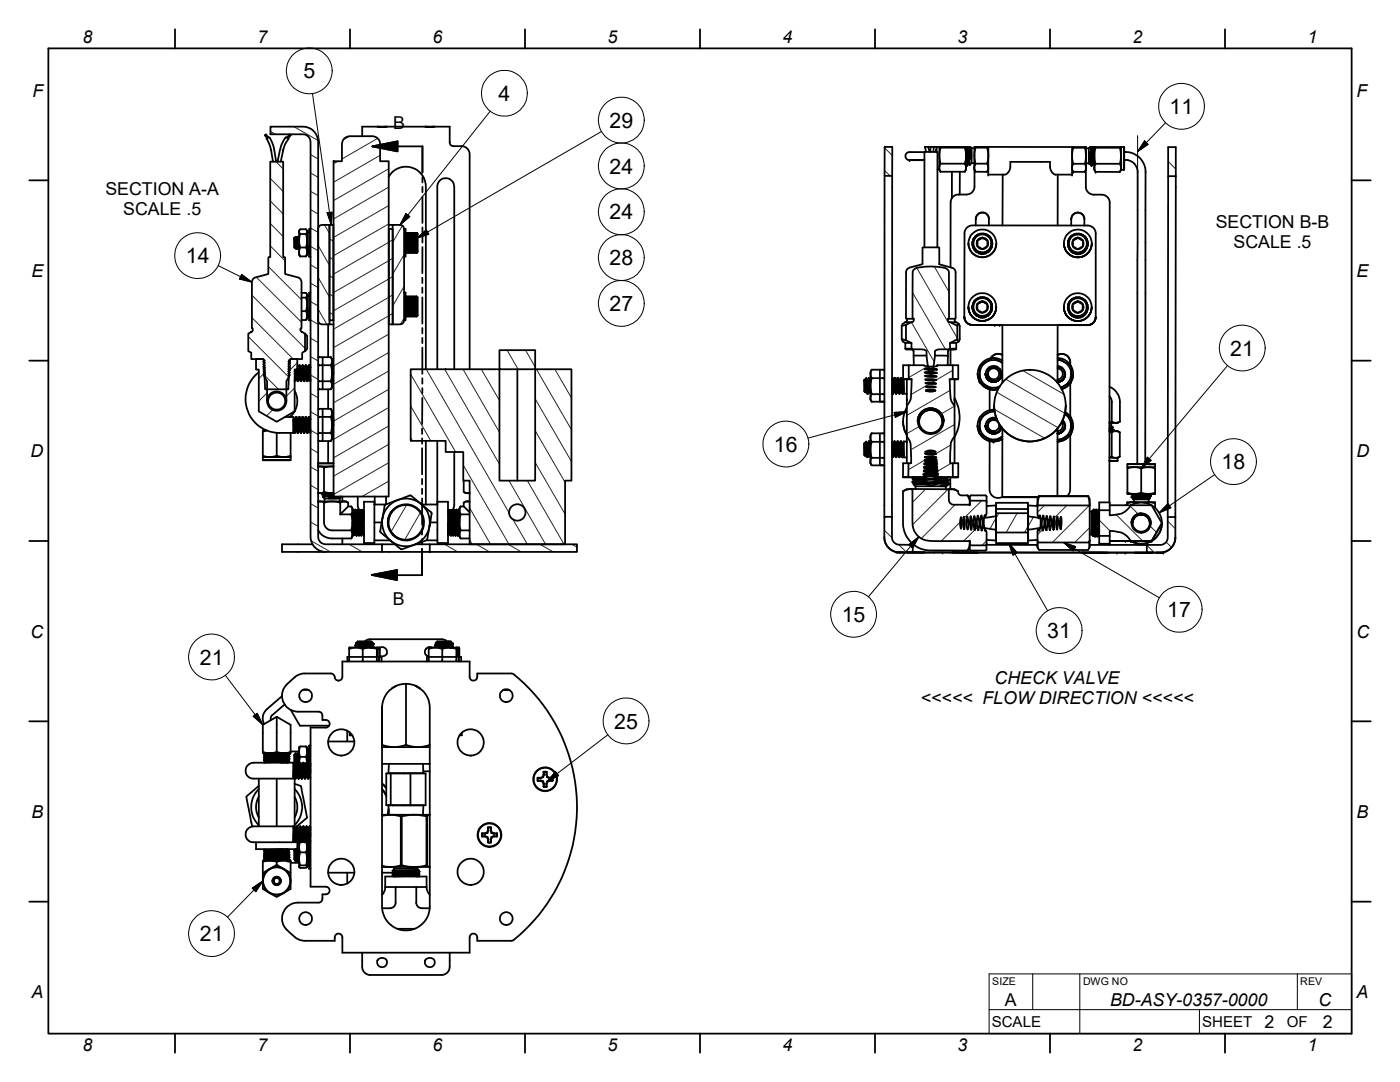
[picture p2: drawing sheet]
<svg xmlns="http://www.w3.org/2000/svg" width="279mm" height="216mm" viewBox="0 0 279 216" stroke-linecap="round" stroke-linejoin="round" font-family="sans-serif">
<defs><g id="words">
<g font-size="4.3">
<text x="60.6" y="15.6">5</text>
<text x="99.5" y="20.2">4</text>
<text x="233.4" y="22.8">11</text>
<text x="121.6" y="25.5">29</text>
<text x="121.6" y="34.6">24</text>
<text x="121.6" y="43.8">24</text>
<text x="37.1" y="52.6">14</text>
<text x="121.6" y="52.9">28</text>
<text x="121.6" y="62.1">27</text>
<text x="245.5" y="71">21</text>
<text x="154.5" y="90.1">16</text>
<text x="243.8" y="93.6">18</text>
<text x="168" y="124.1">15</text>
<text x="232.9" y="123.1">17</text>
<text x="209" y="127.3">31</text>
<text x="39.9" y="132.6">21</text>
<text x="122.6" y="145.4">25</text>
<text x="39.9" y="187.8">21</text>
</g>
<g font-size="3.5">
<text x="16.5" y="8.7">8</text>
<text x="51.4" y="8.7">7</text>
<text x="86.3" y="8.7">6</text>
<text x="121.3" y="8.7">5</text>
<text x="156.2" y="8.7">4</text>
<text x="191.1" y="8.7">3</text>
<text x="226" y="8.7">2</text>
<text x="260.9" y="8.7">1</text>
<text x="6.5" y="19.3">F</text>
<text x="270.7" y="19.3">F</text>
<text x="78.5" y="25.7">B</text>
<text x="21" y="38.9">SECTION A-A</text>
<text x="24.6" y="42.9">SCALE .5</text>
<text x="242.6" y="45.4">SECTION B-B</text>
<text x="246.2" y="49.4">SCALE .5</text>
<text x="6.3" y="55.2">E</text>
<text x="270.7" y="55.2">E</text>
<text x="6.1" y="91.2">D</text>
<text x="270.7" y="91.2">D</text>
<text x="78.4" y="120.8">B</text>
<text x="6.1" y="127.2">C</text>
<text x="270.7" y="127.2">C</text>
<text x="198.5" y="136.5">CHECK VALVE</text>
<text x="183.7" y="140.5">&lt;&lt;&lt;&lt;&lt; FLOW DIRECTION &lt;&lt;&lt;&lt;&lt;</text>
<text x="6.3" y="163.2">B</text>
<text x="270.7" y="163.2">B</text>
<text x="6.3" y="199.2">A</text>
<text x="200.5" y="200.7">A</text>
<text x="221.5" y="200.7">BD-ASY-0357-0000</text>
<text x="263.1" y="200.7">C</text>
<text x="270.7" y="199.2">A</text>
<text x="16.5" y="209.8">8</text>
<text x="51.4" y="209.8">7</text>
<text x="86.3" y="209.8">6</text>
<text x="121.3" y="209.8">5</text>
<text x="156.2" y="209.8">4</text>
<text x="191.1" y="209.8">3</text>
<text x="226" y="209.8">2</text>
<text x="252.3" y="205.1">2</text>
<text x="260.9" y="209.8">1</text>
<text x="264" y="205.1">2</text>
</g>
<g font-size="3">
<text x="197.9" y="204.9">SCALE</text>
<text x="239.9" y="204.9">SHEET</text>
<text x="256.8" y="204.9">OF</text>
</g>
<g font-size="2.1">
<text x="198" y="196.5">SIZE</text>
<text x="216.1" y="196.5">DWG NO</text>
<text x="259.5" y="196.5">REV</text>
</g>
</g></defs>
<g fill="none" stroke="#1e1e47" stroke-width=".2">
<path d="M53.9 35.6l2.6 2.6M54 26.2l.9 .6M55.1 32.3l1.4 1.4M58.7 25.3l4.8 2.7M62 38.2l1.5 .8M62 34.5l1.5 .9M62 30.8l1.5 .9M67.5 32.2l-.9 .5M69.7 27.2l-1.1 .7M75.3 27.6l-7.1 4.1M75.9 31l-9.3 5.4M77.6 37.3l-11 6.4"/>
<path d="M77.6 33.7l-11 6.3M176.5 34l1.2 1.1M176.6 29.5l1.5 1.5M233.1 32.2l1.6 1.5M50.3 58.9l10.6 10.6M51.2 55.3l9 9M53.6 53.2l6.6 6.6M53.9 44.6l2.6 2.6M53.9 40.1l2.6 2.6M53.9 49.1l3 2.9M62 56.5l1.5 .9M62 52.8l1.5 .9"/>
<path d="M62 49.2l1.5 .8M62 45.5l1.5 .9M62 41.8l1.5 .9M63.5 55.4l2.3 3.9M63.5 49l2.3 4M64.8 44.9l1 1.7M65.7 58.7l.8 .4M65.7 55l.8 .5M65.7 51.3l.8 .5M65.7 47.7l.8 .4M77.6 55.7l-11 6.3M77.6 52l-11 6.4"/>
<path d="M77.6 48.3l-11 6.4M77.6 44.7l-11 6.3M77.6 41l-11 6.4M78.4 58.8l-11.8 6.9M78.4 55.2l-.8 .4M78.4 51.5l-.8 .5M78.4 47.9l-.8 .4M80.3 45l-1.9 3.4M80.6 50.8l-2.2 3.9M80.6 57.1l-2.2 4M182.1 58.4l6.6 11.3M183 53.5l8.1 14"/>
<path d="M186.5 53.2l2.9 5.1M49.6 67.2l8.1 8.1M50.3 63.4l8.2 8.2M52.6 74.6l-1 1M52.7 74.8l2.9 2.9M52.9 74.3l-.2 .2M53.3 78.4l-1.7 1.7M58.8 77.4l-1.7 1.6M59.3 72.4l-1.7 1.7M62 78.5l1.5 .9M62 74.8l1.5 .9M62 71.2l1.5 .8"/>
<path d="M62 67.5l1.5 .9M62 63.8l1.5 .9M62 60.2l1.5 .8M63.5 61.7l1.7 3M65.7 62.3l.8 .5M77.6 77.7l-11 6.3M77.6 74l-11 6.4M77.6 70.3l-11 6.4M77.6 66.7l-11 6.3M78.4 62.5l-11.8 6.9M80.6 63.5l-.7 1.2M82 74.7l8.9 15.5"/>
<path d="M85.1 73.7l16.5 28.7M88.8 73.7l10.9 18.9M92.4 73.7l7.3 12.6M96.1 73.7l3.6 6.2M99.7 73.6v.1M101.2 69.9l2.2 3.8M104.9 69.9l1.9 3.3M106.8 79.6l7.2 12.5M107.1 73.7l6.9 12M110.7 73.7l3.3 5.7M181.9 64.3l4.5 7.9M185.2 73.1l-3.8 2.2"/>
<path d="M185.5 76.6l-3.7 2.1M186.8 75.9l-.9 .4M189.6 77.9l-8.6 5M190.1 73.9l-3.3 1.9M198.9 78.3l12.2 7M200.7 75.7l11.8 6.7M204.1 74l8.2 4.7M54.5 81.7l-1.3 1.3M58.8 81.9l-.5 .4M62 96.8l1.5 .9M62 93.2l1.5 .8M62 89.5l1.5 .9"/>
<path d="M62 85.8l1.5 .9M62 82.2l1.5 .8M77.6 92.3l-11 6.4M77.6 88.7l-11 6.3M77.6 85l-11 6.4M77.6 81.3l-11 6.4M77.6 96l-5.4 3.1M82 87.4l.3 .6M82 81l4 7M92.5 92.8l9.1 15.8M101.6 95.9l7.3 12.7M105.2 95.9l7.4 12.7"/>
<path d="M106.8 92.3l6 10.3M106.8 85.9l6 10.3M183.4 85.1l-2.4 1.4M184.7 97.6l-2.6 2.6M184.8 93.1l-.2 .1M185.3 91.4l-4 2.3M185.6 92.3l-.3 .3M185.9 96.4l-.4 .4M185.9 93.6l-.4 .5M185.9 94.4l-.4 .4M186.2 91.6l-.2 .3M186.5 95.8l-.3 .3"/>
<path d="M186.6 90.7l-.8 .4M186.8 94.2l-.7 .4M187.2 95.1l-.2 .2M189.2 97.6l-7.1 7.1M189.7 88.8l-2.9 1.7M189.8 92.4l-2.8 1.7M190.5 81l-2.7 1.6M190.5 84.7l-8.7 5M195.9 99.9l-3.5 3.5M198.5 81.7l9.9 5.7M62 104.2l1.5 .8M62 100.5l1.5 .9"/>
<path d="M62.1 107.9l3.9 2.2M69.7 108.6l2.6 1.5M76 108.6l.2 .1M81.1 100.8l-3 5.2M83.9 102.3l-3.1 5.4M88.7 108.6l2.7 1.5M93.7 107.7l.5 .9M93.7 101.3l4.2 7.3M95.1 108.6l2.6 1.5M101.4 108.6l2.7 1.5M102.3 103.6l2.9 5M107.8 108.6l2.6 1.5"/>
<path d="M114.1 108.6l1 .6M176.5 105.8l1.6 1.5M179.3 108.7l1.6 1.5M190.6 100.7l-6.7 6.7M191.6 104.2l-3.8 3.8M192.3 103.5l-.5 .5M194.5 105.7l-2.2 2.3M195 103.7l-.7 1.2M195.1 105.2l-.5 .5M195.7 104.6l-.3 .3M196.4 103.9l-.3 .3M196.9 107.9l-.9 .9"/>
<path d="M198.8 103.4l-1.2 2.1M199.3 102.4l-.5 1M203 102.4l-2.2 3.9M205.1 105.1l-.6 1.2M206.2 103.2l-1 1.8M208 105.7l-.9 1M208.4 100.9l-1.3 1.3M208.7 105.1l-.5 .4M209.4 104.4l-.4 .3M209.5 103.8l-.7 1.3M210.2 103.6l-.4 .4M212.9 100.9l-2.5 2.5"/>
<path d="M217.4 100.9l-7.4 7.3M217.5 105.3l-3 2.9M219.4 103.8l2.1 2.1M222.8 102.7l5.2 5.2M225.6 101l1.6 1.6M228.9 108.8l1.5 1.5M229.5 105l1.3 1.2M232.7 108.1l1.1 1.1M233 104l1.6 1.5"/>
</g>
<g fill="none" stroke="#000" stroke-width=".36">
<path d="M9.7 9.7h260v196.5h-260zM34.9 5.8v3.9M69.8 5.8v3.9M104.8 5.8v3.9M139.7 5.8v3.9M174.6 5.8v3.9M209.5 5.8v3.9M244.5 5.8v3.9M5.8 36h3.9M53.6 27.4l-.5-.6-.2 .2 .4 .6M53.9 32.3h2.6v19l.4 .1v3.2l2.7 .8 .4 .3 .2 .6v9.1l-.2 .2v.3l.1 .2 .8 .5v3.5l-.6 .3v1.2h-2.1l-.4 .3-.3 5.8h-4.6l-.3-5.8-.4-.3h-2.1v-1.2l-.5-.3v-3.5l.7-.5 .1-.2v-.3l-.1-.2v-9.3l.5-.7 2.8-.8v-3.2l.3-.1zM54 25.3h6.5a3.1 3.1 0 0 1 3 3v78.8a1.48 1.48 0 0 0 1.5 1.5h11.2v1.5h-11.2a3 3 0 0 1-3-3v-78.8a1.52 1.52 0 0 0-1.5-1.5h-6.5z"/>
<path d="M54.1 30l-.4-1.3-.5-1 .4-.3a3.9 3.9 0 0 1 1.1 2.6l.4 2.3M54.1 30l.4 2.3M54.1 30h.1M56.4 30h.1M56.5 30a5.1 5.1 0 0 1 1.1-2.3l-.5-.3a3.8 3.8 0 0 0-1.2 2.6l-.5 2.3M56.5 30l-.5 2.3M57.2 27.5l.6-.7 .2 .1v.1l-.5 .6M68.6 27.7l1-.5h4.7a1.58 1.58 0 0 1 1.6 1.6v3.4h1.7v66.9h-11v-66.9h1.6v-3.4zM74.3 29.2l5-1v2zM74.3 29.2h10v5.2M75.3 25.3h-3v1.9M75.3 25.3h1.9z"/>
<path d="M77.2 25.3h7.7M77.6 35.3a4 4 0 0 1 4.4-1.9 4 4 0 0 1 3 3.8v36.5M84.3 35.3v1.1M84.3 37.3v1.1M84.3 39.2v5.3M84.9 25.3h1.8zM86.7 25.3h3v1.5a3.4 3.4 0 0 0 .3 2.2l.5 .2h1.6a1.65 1.65 0 0 1 1.6 1.6v42.9M176.5 35.1v68M176.6 29.3h1.5v5.8h-1.6zM178.1 35.1l-.1 68M184.5 30.3v19.1M184.5 30.4h-3a.84 .84 0 0 0-.8 1 .84 .84 0 0 0 1.2 .6h2.6"/>
<path d="M184.5 30.3h2.6v19.1M184.5 31.9l-3 .1M185.3 29.3l.2 1M185.3 29.3h.4M185.3 29.3h-.7l.2 1M185.7 29.3v1M185.7 29.3h.7M186.4 29.3h.6M186.4 29.3l-.1 1M186.8 30v.3M186.9 29.7v.6M187 29.3l-.3 1"/>
<path d="M187 29.3h5.8M187.1 33.8h.4M187.5 33.8l.2 .5M187.5 29.3v4.5M187.6 29.3l.1 .2M187.7 34.3h4.9M190 34.3v5.2M191.6 34.3l-.1 4.5M192.6 29.5h-4.9a5.6 5.6 0 0 0 0 3.2M192.6 32.7h-4.9a1.4 1.4 0 0 0 0 1.6M192.6 29.5l.2 1.6M192.6 32.7l.2 .8"/>
<path d="M192.6 29.3v.2M192.8 32.7l.2 .3M192.8 33.5l-.2 .8M192.8 29.3a.9 .9 0 0 1 .3 1l.1 1.9 .2 .4M192.8 30.5l.2 2.5M192.8 29.3v1.8M192.8 29.3l.3 3.7M192.8 31.1v2.4M192.8 31.1l-.2 1.6M193 33h.1M193 29.5h.1M193.1 29.5l.1-.2h.3l.2 .2"/>
<path d="M193.1 29.5l.3 3.1M193.3 32.6l-.2 .4M193.4 32.6l.1 .3M193.4 29.3v.9M193.4 30.2l.1 2.7M193.4 30.2v-.9l.4 2.5v-1.2M193.6 29.5h.1M193.7 29.5l.1 2.3M193.7 29.5l.1 1.1M193.8 29.4l-.1 .1M193.8 29.4l.1 .2M193.8 29.4v1.2"/>
<path d="M193.9 29.6h.6M193.9 32.6h.5M193.9 32.6l-.4 .3M193.9 29.6v3M194.4 33.5l.3 .8M194.4 33.5v.4l.3 .4M194.5 31.1v.7a1.35 1.35 0 0 1 0 1.5l-.1 .2M194.5 31.1l-.1 2.4M194.5 33.9v3.3a1.61 1.61 0 0 1-1.6 1.6h-1.6a1.58 1.58 0 0 0-1.6 1.6v12.9M194.6 29.3l.1 .2h2.3M194.7 29.5l-.2 1.6M197 34.3h.1"/>
<path d="M197 32.7a1.54 1.54 0 0 1 0 1.6h-2.3M197 29.5a5.2 5.2 0 0 1 0 3.2h-2.3M197.1 29.3l-.1 .2M197.2 33.9l-.2 .4M197.3 29.3h-2.8v1.8M197.3 29.3l-.1 5.5h2.9M197.3 29.3h16.7M200.1 34.8v10.2M200.1 34.8a1.42 1.42 0 0 0 1.5-1.5v-1h8l-.1 1a1.46 1.46 0 0 0 1.6 1.5M211.1 34.8v10.2M214 29.3v5.5h-2.9M214 29.3h2.7v1.8"/>
<path d="M214 33.9l.2 .4M214.1 29.3l.1 .2M214.2 34.3h2.3M216.5 29.5l.2 1.6M216.5 32.7h-2.3a1.4 1.4 0 0 0 0 1.6M216.5 29.5h-2.3a5.2 5.2 0 0 0 0 3.2M216.6 29.3l-.1 .2M216.7 33.9v3.4a1.57 1.57 0 0 0 1.6 1.5h1.6a1.61 1.61 0 0 1 1.6 1.6l-.1 59.8M216.7 31.1v2.4M216.7 33.5v.4l-.2 .4M216.7 31.1l-.2 1.6 .2 .8M216.7 33.5l-.2 .8"/>
<path d="M216.7 29.6h.6M216.7 32.6h.6M217.3 29.6v3M217.3 32.6l.1 .1M217.3 30.4l.3 2.3M217.3 31.6l.3 1.1M217.3 31.6l.1 1.1M217.3 31.6v-1.2l.5 2.6M217.5 32.7h-.1M217.6 32.7l.2 .4M217.7 29.3l.1 2.7M217.7 29.3l-.4 .3"/>
<path d="M217.7 29.3l.2 .6 .1 1.8a1.27 1.27 0 0 0 .4 1.3M217.8 33v.1M217.8 32v1M217.8 32l.1 1.1M217.8 29.5h.1M217.8 33.1h.1M217.9 29.5l.3 3.2M218.1 32.7l-.2 .4M218.2 29.3l.2 .1M218.2 29.3h-.2l-.1 .2M218.2 29.3l.2 3.6M218.3 29.3l.1 2.4"/>
<path d="M218.4 31.1v-1.8h6l-.1 4.6M218.4 33.5v.4l.3 .4M218.4 31.1v2.4M218.4 33.5l.3 .8M218.4 31.1l.3 1.6M218.6 29.3l.1 .2h4.8M218.7 29.5l-.3 1.6M218.7 32.7l-.3 .8M223.5 29.5l.2 1.6M223.5 32.7a1.43 1.43 0 0 1 0 1.6h-4.8M223.5 29.3v.2M223.7 29.3v1.8"/>
<path d="M223.7 31.1v2.8M223.7 33.9l-.2 .4M223.7 33.9h.6M223.7 31.1l-.2 1.6h-4.8M224.3 29.3v4.6M224.4 30.3a4 4 0 0 1 4.2 4v58.3M224.4 31.9a2.42 2.42 0 0 1 2.6 2.4v58.3M233.1 35.2l-.1 68M233.1 29.4h1.6v5.8h-1.6zM234.7 35.2l-.1 68M269.7 36h3.9M58.8 47.7v.8"/>
<path d="M58.8 47.5v.2M58.8 47.5h.1M58.8 47.5l.2 1M58.8 47.5l-.1 1.9 .1 .1M58.8 47.7l.1 1.7M58.8 47.5v1M58.8 48.5v1M58.8 48.5l.1 .9M58.9 49.4h.1M58.9 49.4l-.1 .1M58.9 49.4l.2 .3M59 47.3l.1 .2"/>
<path d="M59 47.3l-.2 .2M59 47.3v.3M59 47.6v.9M59 47.6l.2 2.1M59 48.5l.1 1.2M59.1 49.7h.1M59.1 47.5h.1M59.1 47.5l.2 1.9M59.2 47.5l.2 1.9M59.3 47.2h.1M59.3 49.4h.1M59.3 49.4l-.1 .3"/>
<path d="M59.3 47.2l-.1 .3M59.3 47.2l.2 2.5M59.4 47.2l.1 .3M59.4 49.4l.1 .3M59.4 47.2l.2 2.5M59.5 49.7h.1M59.5 47.5h.1M59.5 47.5l.2 1.9M59.6 47.5l.1 1.4M59.7 47.3l-.1 .2M59.7 49.4l-.1 .3M59.8 45.9l-.1 4.9 .2 .4"/>
<path d="M59.9 49.4a1.97 1.97 0 0 0 0 1.8M59.9 45.7h1.2a.6 .6 0 0 1 0 1h-1.2a.64 .64 0 0 1 0-1zM59.9 49.4h1.2M59.9 51.2h1.2M59.9 46.7a4.4 4.4 0 0 0 0 2.7M60.2 58.4h.9a.6 .6 0 0 1 0 1h-.9M61.1 49.4a1.81 1.81 0 0 1 0 1.8M61.1 46.7a4 4 0 0 1 0 2.7M61.1 59.4a4 4 0 0 1 0 2.7h-.9M61.2 45.9l.1 .2v4.7l-.2 .4M61.2 58.6l.1 .2v4.7l-.2 .4M61.3 46.3h.4"/>
<path d="M61.3 59h.4M61.5 50l.1 .6 .1-.5M61.6 50.6h.1M61.6 49.5h.1M61.6 49.2l.1 .1M61.7 49l-.1 1h-.3M61.7 49.4l-.1 .3M62 45.7h-.3v5.5h.3M62 58.4h-.3v5.5h.3M63.7 45.1l.6-.2h1.5v19.8h-1.7l-.4-.2-.2-.4v-18.4zM65.7 44.9h.8v19h-.8zM66.5 44.9h.1"/>
<path d="M77.6 45.7h.1M77.6 44.9h.8M77.6 45.7h.8v19h-.8zM78.4 44.9l1.8 .1 .4 .7v18.2l-.2 .6-.6 .2h-1.4zM80.6 45.7h.3v5.5h-.3M80.6 58.4h.3v5.5h-.3M80.9 47.5l.1 2.9-.1-.1M80.9 50.3l.1 .1-.1-.1M80.9 59.3l.1-.1v.4M80.9 50.3l.1 .1h2.2M80.9 49.7h2.4l-.1 .2M80.9 47.3h2.4"/>
<path d="M80.9 47.5h2.4M80.9 47.7h2.4M80.9 47.9h2.4M80.9 48h2.4M80.9 48.3h2.4M80.9 48.5h2.4M80.9 48.6h2.4M80.9 48.9h2.4M80.9 49h2.4M80.9 49.2h2.4M80.9 49.4h2.4M80.9 49.6h2.4"/>
<path d="M80.9 46.6l.1-.1-.1 1M81 59.2h2.2M81 59.3h2.2M81 59.4h2.2M81 59.5h2.2M81 59.6h2.2M81 59.6v3.5l-.1-.1M81 49.9h2.3l-.1 .1M81 50h2.3l-.1 .1M81 46.5h2.2M81 46.6h2.2M81 46.7h2.2"/>
<path d="M81 46.8h2.2M81 46.9h2.2M81 47.5h2.2M81 47.8h2.2M81 48.1h2.2M81 48.3h2.2M81 48.6h2.2M81 48.8h2.2M81 49h2.2M81 49.2h2.2M81 49.4h2.2M81 50.1h2.2"/>
<path d="M81 50.2h2.2M81 50.3h2.2M81 50.4h2.2M83.2 46.5a2.39 2.39 0 0 1 .2 1.8v1.9l-.2 .2M83.2 46.5l.1 .1M83.2 46.5l.1 .2-.1-.1M83.2 46.6l.1 .1h-.1M83.2 46.7l.1 .1h-.1M83.2 46.8l.1 .1h-.1M83.2 46.9l.1 .1h-2.3M83.2 47l.1 .2h-2.4M83.2 47.2l.1 .1"/>
<path d="M83.2 47.5l.1 .2M83.2 47.8l.1 .1M83.2 48.1l.1 .2M83.2 48.3l.1 .2M83.2 48.6h.1M83.2 48.8l.1 .1M83.2 49h.1M83.2 49.2h.1M83.2 49.4h.1M83.2 50.1h.1l-.1 .1M83.2 50.2h.1l-.1 .1M83.2 50.3l.1-.1-.1 .2"/>
<path d="M83.2 50.4l.1-.1-.1 .1M83.2 59.2l.1 .1M83.2 59.2l.1 .1-.1-.1M83.2 59.2l.1 .2-.1-.1M83.2 59.3l.1 .1h-.1M83.2 59.4l.1 .1h-.1M83.2 59.5l.1 .1h-.1M83.2 59.6l.1 .1h-2.3M83.2 59.7l.1 .2h-2.4M83.2 59.9l.1 .1M83.3 59.3l.1 3.6-.2 .2M83.3 47.3l-.1 .1 .1 .1"/>
<path d="M83.3 47.5h-.1M83.3 47.7l-.1 .1M83.3 47.9h-.1l.1 .1M83.3 48l-.1 .1M83.3 48.3h-.1M83.3 48.5l-.1 .1M83.3 48.6l-.1 .2M83.3 48.9l-.1 .1M83.3 49l-.1 .2M83.3 49.2l-.1 .2M83.3 49.4l-.1 .1 .1 .1M83.3 49.6l-.1 .1"/>
<path d="M83.3 46.6l-.1-.1 .1 .1M83.3 59.3l-.1-.1 .1 .1M84.3 55.4v1.1M84.3 57.4v1M84.3 59.3v5.3M84.3 45.4v1.1M84.3 47.3v1.1M84.3 49.3v5.2M182.5 53.7a10.6 10.6 0 0 1 6-.3l.5 .3 .4 .7v9.1l-.3 .1v.4l2 1v2.7l-1.5 .7v1.2l-.2 .1h-2.1l-.7 .3v1a7.5 7.5 0 0 1-.8 3.7l-.4-.5-.2-.9-.3-3.3-.8-.3h-2l-.2-.1v-1.2l-1.1-.5v-3.1l1.3-.5 .3-.4v-.3l-.3-.1v-9.1zM194.5 49.8h.1M194.5 49.8l.1 .2M194.6 50l.7 .3"/>
<path d="M194.6 50l.6 .3M194.7 43.7a1.31 1.31 0 0 1 1.3-1.3 1.31 1.31 0 0 1 1.4 1.3M194.7 43.7v1.3M194.7 43.7a1.31 1.31 0 0 1 1.3-1.3 1.31 1.31 0 0 1 1.4 1.3v1.3M195.1 48v1.1M195.1 48l-.2 .4 .2 .7M195.1 49.1l.5 .5 .5 .1M195.1 49.1l1 .6M195.1 48l.1-.1a1.1 1.1 0 0 1 1.9 .3v.2a.74 .74 0 0 1-.5 1l-.5 .3M195.1 48l1-.6 1 .6M195.2 50.3h.1M195.3 50.3v.1h.4"/>
<path d="M195.3 50.3h-.1M195.7 50.4v.1M195.7 50.4h.1M195.9 50.4v.1l.2-.1M195.9 50.4l-.2 .1M196.1 50.4l.1 .1v-.1M196.1 50.4l-.2 .1v-.1M196.4 50.4v.1l-.2-.1M196.4 50.4h.1M196.6 50.3v.2l-.2-.1M196.6 50.3v.1M197 50.3h-.4"/>
<path d="M197 50.3h.1M197.1 48a1.15 1.15 0 0 0-2 0M197.1 48a1.14 1.14 0 0 1-1 1.7M197.5 50l-.7 .4h-.6M197.5 50l-.5 .3M197.7 49.6l-.2 .4M197.7 49.6v.1M197.8 47.6v.2l.2 .2M197.8 47.6l-.5-.6-.7-.4h-1.1l-.2 .2h-.1l-.1 .1h-.1l-.6 .6-.3 .8 .1 .1-.1 .5 .4 .9M197.8 47.6v.1M198 48l-.1 .2M198 48v.7l-.1 .1 .1 .1-.3 .7"/>
<path d="M198.8 48.6a2.77 2.77 0 0 1-3.8 2.6 2.77 2.77 0 0 1-.9-4.6 2.77 2.77 0 0 1 4.5 1 2.78 2.78 0 0 1-2.1 3.7 2.78 2.78 0 0 1-3.2-2.7M212.3 48.6a2.79 2.79 0 0 0 4.1 2.4 2.79 2.79 0 0 0 .3-4.8 2.79 2.79 0 0 0-4.4 2 2.79 2.79 0 0 0 2.6 3.1 2.79 2.79 0 0 0 3-2.7M213.1 48.5l.1 .1M213.1 48.5l.1 .6M213.2 49.1l.1 .1M213.2 49.1h.1v.2M213.3 49.3h.1M213.3 49.3l.4 .7M213.7 50l.6 .3M213.8 43.7a1.31 1.31 0 0 1 1.3-1.3 1.31 1.31 0 0 1 1.3 1.3M213.8 43.7a1.31 1.31 0 0 1 1.3-1.3 1.31 1.31 0 0 1 1.3 1.3v1.3M213.8 43.7v1.3"/>
<path d="M214.1 48v1.1M214.1 48l-.1 .5 .1 .6M214.1 49.1l.5 .5 .5 .1M214.1 49.1l1 .6M214.1 48l.1-.1a1.1 1.1 0 0 1 1.9 .3v.2a.73 .73 0 0 1-.5 1l-.5 .3M214.1 48l1-.5 1 .5M214.3 50.3l.3 .2 .1-.1M214.3 50.3l.1 .1M214.4 50.4h.1M214.7 50.4l.1 .1 .1-.1M214.7 50.4h-.3M214.9 50.4l.1 .2 .1-.1"/>
<path d="M215.1 47.4l-.5 .1-.5 .5M215.1 47.4v.1M215.1 47.4l.5 .1 .5 .5M215.3 50.4l-.1 .2-.1-.1M216.1 48a1.16 1.16 0 0 1-1 1.7M216.5 50l-.7 .4h-.3l-.1 .1-.1-.1M216.9 48.2l.2 .1M217 48.4l.1 .1-.1 .6-.5 .9M217 48l-.1 .2M217 48l-.2-.5-.4-.5-.2 .1v-.2l-.6-.2-.8-.1-1.1 .6v.1l-.4 .4-.2 .8M217.1 48.3l-.1 .1M5.8 72h3.9"/>
<path d="M51.1 71.6h1.4l.4 .4-.3 .2 .3 .3-.3 .2 .3 .2-.3 .3 .3 .2-.3 .3 .3 .1-.3 .3 .3 .3-.3 .2 .3 .2-.2 .2 .6 1.1v3.9a1.93 1.93 0 0 0 1.9 2 1.93 1.93 0 0 0 1.9-2v-3.9l.7-1.1h-.2l.2-.2-.3-.3 .3-.2-.3-.2 .3-.2-.3-.3 .3-.2-.3-.3 .3-.2-.2-.2 .3-.3-.3-.2 .3-.2-.2-.1 .2-.3h1.4v2.1h-.5v8.4l-3.6 2.1-3.6-2.1v-8.4h-.5zM51.6 74.3a6.8 6.8 0 0 0-2.2 7.5 6.8 6.8 0 0 0 6.4 4.6h2.7v-2.7l.3 2.7M52.6 72.2h.1M52.6 73.2h.1M52.6 72.6h.1M52.6 74.1h.1M52.6 73.6h.1M52.7 72.7h-.1M52.7 74.5h.1M52.7 73.1h-.1M52.7 73.6l-.1 .1M52.7 75h.1"/>
<path d="M52.7 74l-.1 .1M52.7 74.6h-.1M57.7 73.4h.1M57.7 73.8h.1M57.8 74.8h-.1M57.8 72.5h.1M57.8 74.4h-.1M57.8 72.9h.1M57.8 73.9h-.1M57.8 72h.1M57.8 74.3h-.1M57.8 73.4h.1"/>
<path d="M57.9 72h-.1M57.9 72.4h-.1M58.8 76.1h.1M58.8 78a4.1 4.1 0 0 1-1 5.2M58.8 73.7l.3 1.9M58.9 73.7l.3 1.9M59.1 75.6h.1M59.1 75.6l-.3 .5v-.3M59.2 75.6l.2 .5M59.2 73.7l.2 2.2 .1 .2M59.3 73.7l.2 2.4 .2-.5M59.3 73.2l.1 .1"/>
<path d="M59.4 73.3h.1M59.4 73.3l.3 2.3M59.5 73.3l.3 2.3M59.7 75.6h.1M59.7 72.9l.3 3.1 .1 .1M59.7 72.9l.2 .3 .2 2.9 .2-.5M59.7 72.9l-.2 .4M59.8 75.6l.2 .5M59.8 72.9l.2 .4M60 73.3l.4 2.3M60 73.3l.3 2.3M60.3 75.6h.1"/>
<path d="M60.3 72.9l.3 3.1 .1 .1M60.3 72.9l.2 .3 .2 2.9 .3-.5M60.3 72.9l-.2 .4M60.4 75.6l.3 .5M60.5 72.9l.2 .4M60.7 73.3l.3 2.3M60.7 73.3l.4 2.3M60.9 66.6l.4 .4v2.6l-.4 .5M61 75.6h.1M61 72.9l.3 3.1 .1 .1M61 72.9h.1M61 72.9l-.3 .4"/>
<path d="M61.1 72.9l.3 3.2 .2-.5M61.1 75.6l.2 .5M61.1 62.1a1.81 1.81 0 0 1 0 1.8h-.9M61.1 72.9l.2 .4M61.3 73.3l.3 2.3M61.3 73.3h.1M61.4 73.3l.3 2.3M61.5 62.7l.1 .6 .1-.5M61.6 63.3h.1M61.6 75.6h.1M61.6 72.9l.4 3.2M61.6 72.9h.1"/>
<path d="M61.6 72.9l-.2 .4M61.6 62.2h.1M61.6 61.9l.1 .1M61.7 61.7l-.1 1h-.3M61.7 62.1l-.1 .3M61.7 72.9l.3 2.9M61.7 75.6l.2 .5M61.7 72.9l.3 .4M62 73.3h.1M62 76.1h.1M63.5 77.6l2.5 .1M63.7 72.9h2.3"/>
<path d="M63.7 76.1h2.3M63.7 72.9h.1M63.7 76v.1M64.4 71.3v1.6M64.4 76.1v1.5M64.4 72.9v3.1M65.5 64.7v6.6M65.5 77.7v3.9M65.8 64.7h.8M66 71.3a1.4 1.4 0 0 1 0 1.6M66 72.9a5.2 5.2 0 0 1 0 3.2M66 76.1a1.4 1.4 0 0 1 0 1.6"/>
<path d="M66 71.3h-2.5M66 71.3l.3 .4v5.6l-.3 .4M66.3 73.9l.2 2.2 .1-.2M66.3 75.1v.9l.2 .1M66.3 73.1l.1 .2M66.3 75.9l.1 .2M66.4 73.3h.1M66.4 73.3l.2 1.4M66.5 73.3l.1 .5M66.5 63.9h.1M66.6 73.1l-.2 .2M77.6 64.7h.1"/>
<path d="M80.9 63l.1 .1-.1-.1M80.9 63l.1 .1h2.2l.1-.1M80.9 62.4h2.4l-.1 .2M80.9 60h2.4M80.9 60.2h2.4M80.9 60.4h2.4M80.9 60.6h2.4M80.9 60.7h2.4M80.9 61h2.4M80.9 61.2h2.4M80.9 61.3h2.4M80.9 61.6h2.4"/>
<path d="M80.9 61.7h2.4M80.9 61.9h2.4M80.9 62.1h2.4M80.9 62.3h2.4M81 62.6h2.3l-.1 .1M81 62.7h2.3l-.1 .1M81 60.5h2.2M81 60.6h2.2M81 60.8h2.2M81 61h2.2M81 61.3h2.2M81 61.5h2.2"/>
<path d="M81 61.7h2.2M81 61.9h2.2M81 62.1h2.2M81 62.2h2.2M81 62.8h2.2M81 62.9h2.2M81 63h2.2M81 63.1h2.2M82 73.7h17.7v22.2h7.1v-22.2h7.2v22.2h-1.2v12.7h-19.1v-12.7h-1.2v-5.7h-3.6v-2.2h-6.9zM83.2 60.5l.1 .1M83.2 60.6l.1 .1M83.2 60.8l.1 .2"/>
<path d="M83.2 61l.1 .2M83.2 61.3h.1M83.2 61.5l.1 .1M83.2 61.7h.1M83.2 61.9h.1M83.2 62.1h.1M83.2 62.2l.1 .1M83.2 62.8h.1l-.1 .1M83.2 62.9h.1l-.1 .1M83.2 63l.1-.1-.1 .2M83.3 60l-.1 .1 .1 .1M83.3 60.2h-.1l.1 .2"/>
<path d="M83.3 60.4l-.1 .1M83.3 60.6h-.1M83.3 60.7l-.1 .1M83.3 61h-.1M83.3 61.2l-.1 .1M83.3 61.3l-.1 .2M83.3 61.6l-.1 .1M83.3 61.7l-.1 .2M83.3 61.9l-.1 .2M83.3 62.1l-.1 .1M83.3 62.3l-.1 .1M83.3 63l-.1 .1"/>
<path d="M84.3 65.4v1.1M84.3 67.4v1.1M84.3 69.4v5.2M84.3 75.5v1.1M84.3 77.4v1.1M84.3 79.4l-.1 5.2M87.3 73.7v-36.5a1.69 1.69 0 0 1 1.7-1.6 1.69 1.69 0 0 1 1.7 1.6v36.5M99.7 69.9h7.1v3.8h-7.1zM103.3 73.7v22.2M172.5 76.1l.2 2.2 .1-.2M172.5 76.1l.2 1.9 .1 .1M172.6 75.8l.2 2.3"/>
<path d="M172.6 75.8l-.1 .3M172.6 75.8l.1 .1 .3 1.1M172.6 75.8l-.1 1.2a1.59 1.59 0 0 0 .2 1.3M172.8 78.1l.3 .4M172.9 75.4l.1 .5M172.9 75.4l-.3 .4M172.9 75.4l.2 .4M173 75.9v1.1M173 75.9l.2 2.7 .2-.5M173 77v1.3l.2 .3M173.1 75.8l.4 2.3M173.1 75.8h.1"/>
<path d="M173.2 75.8l.3 2.3M173.4 75.4l.3 3.1-.2-.4M173.4 75.4l-.2 .4M173.4 75.4h.1M173.5 75.4l.2 2.6M173.5 75.4l.2 .4M174 73.8a1.65 1.65 0 0 0 0 1.7M174 78.7a1.24 1.24 0 0 0 0 1.5l2.3-.1M174 75.5a5.2 5.2 0 0 0 0 3.2M174 73.8l-.3 .4v1.2v4.3l.2 .4M174 78.7h2.3M174 75.5h2.3"/>
<path d="M174 73.8h2.5M175.6 73.8v1.6M175.6 75.5v3.1M175.6 78.7v1.4h.9M176.3 78.7h.1M176.3 75.5h.1M176.3 78.6v.1M176.3 75.4v.1M178 77.1l.1 .3a1.18 1.18 0 0 0 .2 1.2M178 75.9l.3 2.7 .2-.5M178 78.3l.2 .2M178 75.5l.2 .3"/>
<path d="M178.2 75.8l.4 2.3M178.2 75.8h.1M178.3 75.8l.3 2.3M178.5 75.4l.2 2.9 .2 .3M178.5 75.4l-.2 .4M178.5 75.4h.1M178.6 78.1l.2 .4M178.6 75.4l.3 3.2 .3-.5M178.6 75.4l.2 .4M178.8 75.8l.4 2.3M178.8 75.8h.1M178.9 75.8l.3 2.3"/>
<path d="M179.1 75.4l.3 2.9 .1 .3M179.1 75.4l-.2 .4M179.1 75.4h.1M179.2 78.1l.2 .4M179.2 75.4l.3 3.2 .3-.5M179.2 75.4l.3 .7 .2 1.7 .1 .3M179.5 75.8h.1M179.5 75.8l.3 2.3M179.7 75.4l.3 2.9 .2 .3M179.7 75.4l-.2 .4M179.7 75.4h.2M179.8 78.1l.3 .4"/>
<path d="M179.9 75.4l.3 .7 .2 2-.2 .5zM180 65v2.6M180.1 75.8h.1M180.2 75.8l.2 2M180.2 75.6v.2M180.4 75.7v2.9h.6M180.7 69.6l.1 .1M180.7 64.3h1.2M180.7 64.3l-.6 .3-.1 .4M180.7 68.4v1.2M180.7 69.6h1.2M180.7 68.4h1.2"/>
<path d="M180.8 64.8l-.8 .2M180.8 67.9l-.8-.3 .1 .5 .6 .3M181 75.7v5.3M181 75.7h.9M181 75.7h-.8h1.2M181 63.6v.5l-.3 .2M181 79.7v.2v-.2M181 63.6h1.4M181.4 72.9h3l.4 .1a3.7 3.7 0 0 0 2.2-.1h-.1h3.2v2.8h-.6l.1 1.7a4.9 4.9 0 0 0 .9 3.6v6.1a2.87 2.87 0 0 0-.8 2.6l-.1 2.7h.5l.1 2.8h-3l-.7-.2 .7-.1a5.1 5.1 0 0 0-2.9-.2l.8 .3-.9 .2h-2.9v-2.8h.5v-3a2.63 2.63 0 0 0-.8-2.3v-6.1a3.3 3.3 0 0 0 .8-2.6l.1-2.7h-.5zM181.4 72.9h-1.2v2.8M181.9 69.7l.3 .1 .1 .3v.9M182 69.7h-1.2h1.3"/>
<path d="M182.3 71l.1 1.9M184.5 73.6a4.4 4.4 0 0 1 2.5 .2 4.9 4.9 0 0 1-2.5-.2zM184.5 74.3l1.3-.1 1.1 .2a3.4 3.4 0 0 1-2.4-.1zM184.6 75h1.7l.6 .2h-1.7zM184.6 75.7h1.7l.5 .2h-1.6zM184.7 76.4l2.1 .1v.1h-1.1zM184.8 77.1l1.9 .1-1 .1-.9-.1zM184.8 78h.2M184.8 77.8l1.9 .1a1.82 1.82 0 0 1-1.9 .1h.2zM184.9 78h1.7zM184.9 71h-2.6M185.1 77.3h1.6"/>
<path d="M185.2 77.3h.1M186.5 77.9h-1.7M186.6 71h2.6M186.7 77.9l-.9 .1M189.1 63.6h1.4M189.2 71l-.1 1.9v-.3M189.4 69.7h1.3h-1.2M189.5 75.7h1M189.6 69.7l-.4 .3v1M189.6 64.3h1.2M189.6 69.6h1.2M189.6 68.4h1.2"/>
<path d="M189.7 69.7v3.2M190.1 72.9h1.1v2.8M190.1 75.7h1.1h-.7M190.5 79.7v.2M190.5 79.5a7.9 7.9 0 0 1 0 7.7M190.5 79.9v1.1M190.5 75.7v4.2M190.5 63.6l.2-.1v-9.1a.97 .97 0 0 0-.7-1l-2.5-.7-.1-3.3h-3.3v3.3l-2.5 .7a1.01 1.01 0 0 0-.8 1v9.1l.2 .1M190.5 63.6v.5l.3 .2M190.8 68.4v1.2M190.8 64.3l.5 .3M190.8 69.6l-.1 .1"/>
<path d="M191.1 65l.1-.3a.3 .3 0 0 1 .3 .1 .3 .3 0 0 1 0 .3v2.7a.2 .2 0 0 1-.1 .3 .2 .2 0 0 1-.2-.1l-.1-.3M191.3 68.2l-.5 .2M192.4 63.3v-.1a1.65 1.65 0 0 0 1.7 1.7M192.4 63.2l.1-16.6a1.59 1.59 0 0 1 1.6-1.6h23a1.59 1.59 0 0 1 1.6 1.6v16.7a1.65 1.65 0 0 1-1.6 1.6M192.4 63.2a1.65 1.65 0 0 0 1.7 1.7M192.4 63.3a1.63 1.63 0 0 0 1.7 1.6M193.3 61.3a2.77 2.77 0 0 0 4.1 2.3 2.77 2.77 0 0 0 .2-4.7 2.77 2.77 0 0 0-4.3 2 2.79 2.79 0 0 0 2.6 3.1 2.79 2.79 0 0 0 2.9-2.7M194.1 64.9h5.9M194.6 62.7l.7 .3M194.6 62.7l.6 .3M195.1 60.7v1.1M195.1 60.7l-.2 .4 .2 .7"/>
<path d="M195.1 61.8l.5 .5 .4 .1M195.1 61.8l.9 .6M195.1 60.7l.3-.2a.76 .76 0 0 1 1.2-.1 .94 .94 0 0 1 .4 1.3l-.1 .2-.9 .5M195.1 60.7l.9-.6 1 .6M195.2 63h.1M195.3 63v.1h.4M195.3 63h-.1M195.5 76.2a3.6 3.6 0 0 0 2.8 1.6M195.5 76.2l2.8 1.6M195.5 73.1a3.2 3.2 0 0 0 0 3.1l-.4-1.6M195.7 63.1h.1M195.7 63.1v.1l.1-.1"/>
<path d="M195.8 63.1l.1 .1 .1-.1M196 63.1l.1 .1 .1-.1M196 63.1l-.1 .1-.1-.1M196.4 63.1h.1M196.4 63.1l-.1 .1-.1-.1M196.6 63v.1M196.6 63l-.2 .1M196.7 74.6a1.59 1.59 0 0 0 1.6 1.6 1.59 1.59 0 0 0 1.6-1.6M196.7 74.6v.1a1.41 1.41 0 0 0 1.8 1.1 1.3 1.3 0 0 1-1.4-1.2 1.3 1.3 0 0 1 1-1.4 1.3 1.3 0 0 1 1.5 1 1.49 1.49 0 0 1-.6 1.7 1.49 1.49 0 0 1-1.8-.2M196.7 74.6l.2 .8 .3 .3-.4-.6zM197 63h.1M197 63h-.4"/>
<path d="M197 60.7a1.13 1.13 0 0 0-1.9 0M197 60.7a1.14 1.14 0 0 1-1 1.7M197.4 62.7l-.4 .2v.1l-.8 .1M197.4 62.7l-.4 .3M197.5 77.7v4.1M197.5 76a1.6 1.6 0 0 0 2.4-1.4 1.6 1.6 0 0 1-2.4 1.4zM197.6 62.4l-.2 .3M197.7 62.3l-.1 .1M197.8 60.3v.1M197.8 60.3l.2 1.1-.3 .9M197.8 60.3h-.1v-.1l-.6-.6h-.1v-.1h-.2l-.2-.2h-1.1l-.2 .2h-.1l-.1 .1h-.1l-.5 .4-.4 1 .1 1 .4 .7M198.2 71.4a3.2 3.2 0 0 0-2.6 1.6"/>
<path d="M198.3 77.8h.1M198.4 71.4l1 .2 .6 .4M199.2 77.6l-.9 .2M199.5 77.1l-1.2 .7M200 64.9h-.5h12.2M200 72.5a2.77 2.77 0 0 0-4.5 1.8 2.77 2.77 0 0 0 4 2.8M200 64.9v11.5M200 70.8a1.68 1.68 0 0 0-2.3 .7M200 72.4l-1.7-1-2.8 1.6v3.2M211.1 75.8h.1h-.1M211.1 71.8a2.83 2.83 0 0 1 2.7 2.5 2.83 2.83 0 0 1-2.1 3.1M211.1 73.5a1.1 1.1 0 0 1 1 1.1 1.1 1.1 0 0 1-1 1.1"/>
<path d="M211.1 73.3a1.44 1.44 0 0 1 1.3 1.4 1.44 1.44 0 0 1-1.3 1.5M211.1 73a1.59 1.59 0 0 1 1.5 1.6 1.59 1.59 0 0 1-1.5 1.6M211.1 64.9h.6M211.1 64.9v11.5M211.1 64.9h6M211.7 64.9h.1M212.3 61.3a2.77 2.77 0 0 0 4.1 2.4 2.77 2.77 0 0 0 .3-4.8 2.77 2.77 0 0 0-4.4 2 2.79 2.79 0 0 0 2.6 3.2 2.79 2.79 0 0 0 3-2.8M212.6 74.6a1.59 1.59 0 0 1-1.5 1.6M212.6 64.9h4.5M212.6 64.9h.1M213.1 61.2l.1 .1M213.1 61.2l.1 .6h.1l-.1 .2"/>
<path d="M213.2 62l.2 .1M213.4 62.1l.3 .6M213.6 72.3a1.69 1.69 0 0 0-2.5-1.5 1.75 1.75 0 0 1 1.9 .2 1.75 1.75 0 0 1 .6 1.8M213.6 76.5v6.6M213.7 62.7l.6 .3M213.7 76.2l-.8 .9-1 .6M213.7 73a3.1 3.1 0 0 0-2.6-1.5l2.7 1.5M213.8 76.2l-2.1 1.1M213.8 73v3.2M213.8 73.1a3.2 3.2 0 0 1 0 3.1l.3-.8 .1-.8M213.8 76.2h-.1M214.1 60.7v1.1"/>
<path d="M214.1 60.7l-.1 .5 .1 .6M214.1 61.8l.5 .5 .5 .1M214.1 61.8l1 .6M214.1 60.7l.5-.3a.55 .55 0 0 1 .5-.3 .55 .55 0 0 1 .5 .3 .82 .82 0 0 1 .5 1.2v.2l-1 .6M214.1 60.7l1-.5 1 .5M214.3 63l.1 .1h.3M214.3 63l.1 .1M214.4 63.1h.1M214.7 63.1l.1 .1 .1-.1M214.7 63.1h-.3M214.9 63.1l.1 .2 .1-.1M215.1 60.1l-.5 .1-.5 .5"/>
<path d="M215.1 60.1v.1M215.1 60.1l.7 .2 .3 .4M215.3 63.1l-.1 .2-.1-.1M216.1 60.7a1.16 1.16 0 0 1-1 1.7M216.5 62.7l-.7 .4-.4 .1-.1-.1M216.6 60.2h.2l-.1 .1 .2 .1-.1 .1 .2 .2M216.6 60v.2M216.6 60l-.8-.6a1.95 1.95 0 0 0-1.6 .1l-.5 .4v.1h-.2l-.4 1.2M217 60.7v.3M217 60.7v.1M217 61v.8l-.5 .9M217 61h.1"/>
<path d="M218.7 63.3a1.65 1.65 0 0 1-1.6 1.6 1.65 1.65 0 0 0 1.6-1.6zM221.4 79.1l.4 .5 .1 .6v3.9M221.4 77.2a3.4 3.4 0 0 1 2.1 3v3.9M269.7 72h3.9M52.5 91.8h5.5M52.5 91.2v.6M52.5 91.2h5.5M52.5 91v.2M52.5 86.1v4.9a3.9 3.9 0 0 0 2.7 0M53.2 85.9h-.7v.2l.8-.2M53.3 80a1.93 1.93 0 0 1 1.9-1.9 1.93 1.93 0 0 1 1.9 1.9M55.2 86.4v4.6a3.9 3.9 0 0 0 2.8 0"/>
<path d="M56.9 83.2h1.6M58 83.1v.1M58 91.2v.6M58 86.4v4.8M58.5 83.2l.3 3.2M58.5 86l.3 .4M58.5 83.2l.3 .6 .3 2.2M58.8 83.6h.1M58.8 86.4h.1M58.8 83.6l.4 2.4M59.1 83.2l.3 3.1 .1 .1M59.1 86h.1"/>
<path d="M59.1 83.2h.1M59.1 86l-.3 .4M59.1 83.2l-.3 .4M59.2 83.2l.3 3.2M59.2 86l.2 .4M59.2 83.2l.3 .6 .2 2.2M59.4 83.6h.1M59.5 83.6l.3 2.4M59.7 83.2l.3 3.1 .1 .1M59.7 86h.1M59.7 83.2l.2 .3 .2 2.9M59.7 86l-.2 .4"/>
<path d="M59.7 83.2l-.2 .4M59.8 86l.2 .4M59.8 83.2l.3 .6 .2 2.2M60.3 83.2l.4 3.2M60.3 86h.1M60.3 83.2l.2 .3 .2 2.9M60.3 86l-.2 .4M60.3 83.2l-.3 .4 .4 2.4M60.4 86l.3 .4M60.5 83.2l.2 .6 .3 2.2M60.7 83.6l.4 2.4M60.7 86.4h.1"/>
<path d="M61 83.2l.3 3.2M61 86h.1M61 83.2h.1M61 86l-.3 .4M61 83.2l-.3 .4M61.1 83.2l.3 3.2M61.1 86l.2 .4M61.1 83.2l.3 .6 .2 2.2M61.3 83.6h.1M61.3 86.4h.1M61.4 83.6l.3 2.4M61.6 83.2l.4 3.2"/>
<path d="M61.6 86h.1M61.6 83.2h.1M61.6 86l-.2 .4M61.6 83.2l-.2 .4M61.7 83.2l.3 2.9M61.7 86l.2 .4M61.7 83.2l.3 .5M62 83.7h.1M62 83.6h.1M62 86.4h.1M63.5 88h2.5M63.5 92.5h3.1"/>
<path d="M63.5 92.5v.6h3.1l-1.9 .2M63.5 98.4h.4M63.5 98.3l.4 .1M63.5 93.1h.8l.4 .2v4.8M63.7 86.4h2.3M63.7 86.3v.1M63.9 98.4h2.4M64.4 81.6v1.6M64.4 86.4v1.6M64.4 83.3v3M64.4 99.1l.4 .4M64.6 98.4l-.3 .2"/>
<path d="M64.7 98.1l-.8 .3M64.7 98.1l1.6 .3M64.7 98.9v.1M64.7 99l-.3 .1M64.8 99.5h3M64.8 99.5v.6M65.5 88v4.4M66 81.6a1.4 1.4 0 0 1 0 1.6M66 83.2a5.2 5.2 0 0 1 0 3.2M66 86.4a1.4 1.4 0 0 1 0 1.6M66 81.6h-2.5M66 83.2h-2.3v.1"/>
<path d="M66 81.6l.3 .4v5.6l-.3 .4M66.3 85.4v.9l.2 .1M66.3 84.2l.2 2.2M66.3 83.4l.3 1.6M66.3 86.2l.1 .2M66.3 98.4h.3M66.4 83.6h.1M66.5 83.6l.1 .5M66.6 99l-2.2 .1M66.6 98.7l-1.9 .2M66.6 98.8l-1.9 .2M66.6 98.5l-2.3 .2 .4 .2"/>
<path d="M66.6 92.4l-3.1 .1M66.6 98.4l-2.1 .1-.2 .2M66.6 86.2l-.1 .2M66.6 83.4l-.2 .2M67.8 99.5v.6M67.8 99.2l-1 .2M67.8 99.3h.1M67.8 99.2l-2.2 .2M67.9 99.1l-2.3 .3h1.2M67.9 99.3l-1.1 .1M67.9 99.3l-.1 .2M68.1 99.1l-.3 .1"/>
<path d="M68.3 99.1v1M71.4 99.1v1.9l.4 .8M74.8 99.1v1.6M77 99.1v1.5M79.4 99.8a4.7 4.7 0 0 1 4.7 .8M79.4 99.8l-2.5 .9M79.4 99.8a4.8 4.8 0 0 0-3.1 3.6M79.4 99.8l1.8-.7a.9 .9 0 0 1 1.4 .3l1.5 1.2M84.2 85.5v1.1M84.2 87.5v1M84.2 89.4v5.3M84.2 95.5v1.1"/>
<path d="M84.2 97.5v1.1M84.2 99.5v5.2M85 88v12.7M87.3 88v12.7M90.7 90.2v10.5l-.4 1.1M92.5 98.1l.6 .3h.6M92.5 95.9v2.2M92.5 98.1l.5 .3 .7-.1M172.5 88.5h.1M172.5 88.7l.2 2.3M172.5 88.5v.2M172.5 88.5h.2l.2 1.2"/>
<path d="M172.5 88.7l.3 2.1M172.5 88.5l-.1 1.2a1.44 1.44 0 0 0 .3 1.3M172.6 88.5l.2 2.3M172.8 90.8h.1M172.8 90.8l-.1 .2M172.8 90.8l.3 .4M172.9 88.1l.2 .4 .3 2.3M172.9 88.1v.5M172.9 88.1l-.3 .3M172.9 88.6v1.1M172.9 88.6l.2 2.6 .3-.4M172.9 89.7l.2 1.5"/>
<path d="M173.1 91.2h.1M173.1 88.5l.4 2.3M173.1 88.5l.3-.4 .3 3.1-.2-.4M173.4 90.8h.1M173.4 88.1l.2 .3 .1 2.3M173.5 88.1l.2 .3M174 91.4a1.24 1.24 0 0 0 0 1.5l2.5-.1M174 88.2a5.2 5.2 0 0 0 0 3.2M174 86.5a1.54 1.54 0 0 0 0 1.7M174 86.5a3.1 3.1 0 0 0-.3 2.2v3.7l.2 .4M174 91.4h2.2M174 88.2h2.3"/>
<path d="M174 86.5h2.5M175.6 86.5v1.6M175.6 88.2v3.1M175.6 91.4v1.4M176.2 91.4h.1M176.3 92.8l-.1 .1M176.3 86.5h.1M176.3 88.1v.1M176.3 91.3l-.1 .1M178 91l.2 .2M178 88.2l.2 .3M178 88.6l.2 2.6 .3-.4"/>
<path d="M178 89.8l.2 1.4M178.2 91.2h.1M178.2 88.5l.1 .2 .2 1.9 .3 .6M178.2 88.5l.3 2.3M178.2 88.5l.3-.4 .3 3.1M178.5 90.8h.1M178.5 88.1l.1 .3 .3 2.8 .2-.4M178.6 88.1l.2 .4M178.8 91.2h.1M178.8 88.5l.1 .2 .2 1.9 .3 .6M178.8 88.5l.3 2.3M178.9 88.5l.2-.4 .3 3.1"/>
<path d="M179.1 90.8h.1M179.1 88.1l.2 .3 .2 2.8M179.2 88.1l.3 .4M179.4 91.2h.1M179.5 88.5h.1M179.5 88.5l.2 2.3M179.5 88.5l.2-.4 .4 3.1M179.5 88.5l.3 2.3M179.7 90.8h.1M179.7 90.8l-.2 .4M179.7 88.1l.2 .3 .2 2.9 .3-.5M179.8 90.8l.3 .4"/>
<path d="M179.8 88.1l.3 .4M180.1 91.2v.1M180.1 88.5l.3 2M180.1 88.5l.3 2.3M180.2 98v5.7a5.6 5.6 0 0 0 5.8 6.1l7.1 .1M180.4 88.1l-.3 .4M180.4 88.1v3.2h.6M180.4 88.1h.6M181 81.3a5.5 5.5 0 0 0 0 5.5l-.5-1-.3-1.7M181 87.1v5.3M181.3 95.2h-1.1h4M181.3 92.4h-1.1v2.8"/>
<path d="M182.1 97.7l7.1-.1 .2 .1v1.1a1.8 1.8 0 0 0 .5 1.8l3.6 .1v.1v-.7l.2-.2h3l.2 .3v2.3l-.2 .5-.1-.2a4.1 4.1 0 0 0 .1 3.1v-.1l.2 .4v2.3l-.2 .3h-2.9l-.3-.2v-.8v.2h-6.3a5 5 0 0 1-4.1-1.2 4.4 4.4 0 0 1-1-3.5zM182.1 97.7l-.5-.1-.7 .1-.7 .3M182.1 96.1v.1M182.1 96.2l.5 .2M182.1 95.4v.1M182.1 95.5l.5 .3M182.2 97.6h-1.2l-.8 .4M182.3 96.7l.4 .3M182.5 95.2l-.4 .2M182.6 96.5l-.3 .2M182.6 96.4v.1M182.6 95.8l-.5 .3"/>
<path d="M182.6 95.7v.1M182.7 97h6M182.7 97v.6M183.2 84.1a2.58 2.58 0 0 1 2.5-2.6 2.58 2.58 0 0 1 2.6 2.6M183.4 84.1a2.32 2.32 0 0 1 2.3-2.3 2.32 2.32 0 0 1 2.3 2.3M184.2 96l-2.1 .1M184.2 96.1l-2.1 .1M184.2 96a6.1 6.1 0 0 1 3.1-.1 4.1 4.1 0 0 1-3.1 .1zM184.2 95.3l-2.1 .1M184.2 95.4l-2.1 .1M184.2 95.3a4.9 4.9 0 0 1 3 0 6.3 6.3 0 0 1-3 .1zM184.3 94.6a4.9 4.9 0 0 1 2.9-.1 5.9 5.9 0 0 1-2.9 .1z"/>
<path d="M184.4 93.9a5.9 5.9 0 0 1 2.7-.2 3.7 3.7 0 0 1-2.7 .2zM184.4 94a4.5 4.5 0 0 1 2.7 .1 4.5 4.5 0 0 1-2.7-.1zM184.4 93.3l.4-.1a4.4 4.4 0 0 1 2.2 .3l-1.6 .1-1-.2zM184.4 93.1a4.4 4.4 0 0 1 2.6 0l-.3 .1a4.2 4.2 0 0 1-2.3-.1zM184.5 96.6l.9-.2 1.7 .1a3.3 3.3 0 0 1-2.6 .1zM184.5 96.6l-2.2 .1M184.5 92.6a4.5 4.5 0 0 1 2.5 .2h-1.9l-.7-.1zM184.5 92.4a3.9 3.9 0 0 1 2.5 0 4.3 4.3 0 0 1-2.5 0zM184.5 91.9l1.5-.1 .9 .3h-1.8zM184.6 91.7l1.1-.1 1.2 .1-1.2 .2-1.1-.1zM184.6 91.2h.5M184.6 91.2l1.1-.1 1.2 .1v.1l-1.2 .1-1.1-.1z"/>
<path d="M184.7 90.4l2.1 .1v.1l-.5 .1a2.33 2.33 0 0 1-1.6-.3zM184.7 90.5h1.9M184.7 90.1a2.13 2.13 0 0 1 2.1 0zM185.1 91.2l1.1-.1zM185.1 81.9l.7-.1zM185.8 81.8l.5 .1zM186.2 91.1h.1M186.4 91.4h-.6M186.5 90.5h-.2M186.6 92.1h-.9M186.7 92.8h-1.2M186.8 93.5l-1.4 .1"/>
<path d="M186.9 91.3h-1.8M186.9 94.2l-1.6 .1M186.9 92l-1.9 .1M187 92.7l-2 .1M187 94.9l-2 .1M187 93.4l-2.1 .1M187.1 94.1l-2.2 .1M187.2 94.8l-2.4 .1M187.2 95.2h2.1h-.2M187.7 96.9h1.2M188.1 95.2l-.9 .1M188.7 97v.6"/>
<path d="M188.8 95.5l-6.2 .3M188.8 95.4l-6.2 .3M188.8 95.5l.5 .3M188.8 95.4v.1M188.9 96.9h.1M188.9 96.2l-6.3 .3M188.9 96.2l.4 .3h-2.2M188.9 96.1l-6.3 .3M188.9 96.8l-1.2 .1M188.9 96.1v.1M188.9 96.9l-.2 .1M188.9 96.8v.1"/>
<path d="M189.1 96.7l-1.4 .2M189.1 96.7l-.2 .1M189.1 95.2l-.3 .2M189.2 97.6h.6M189.3 95.8l-2 .1M189.3 95.8v.1l-2 .1M189.3 95.9l-.4 .2M189.3 96.5l-.2 .2M189.7 95.2v2.4M189.8 97.6l-.4 .1M189.8 97.6h.7l.7 .4M189.8 97.6l.7 .1 .7 .3"/>
<path d="M190.1 92.4h.4M190.2 95.2h1h-2.1M190.5 87.1v5.3M190.5 92.4h.7v2.8M191.2 98l.1 .5 .3 .3h1.5M193.1 98.8l.4 1.1v.8M193.1 98.8l.4 .8M195.5 86.5a3.5 3.5 0 0 0 2.8 1.6M195.5 86.5l2.8 1.6M195.5 83.4a3.1 3.1 0 0 0 0 3.1l-.3-.8-.1-.8M195.5 86.5h.1M196.7 84.9a1.59 1.59 0 0 0 1.4 1.6 1.59 1.59 0 0 0 1.8-1.3"/>
<path d="M196.7 84.9l.1 .5 .3 .6-.2-.3zM197.5 88v9.7a1.69 1.69 0 0 0 2.5 1.4M197.5 86.3a1.64 1.64 0 0 0 2.4-1.1 1.64 1.64 0 0 1-2.4 1.1zM198.2 81.7a3.1 3.1 0 0 0-2.6 1.6M198.4 88.1h-.1M198.4 81.7l.1 .1M198.4 88.1l.7-.1 .9-.4-.9 .4zM198.4 80.9a7.2 7.2 0 0 0 7.1 7.2 7.2 7.2 0 0 0 7.2-7.2M198.5 81.8l-.2-.1-2.8 1.6v3.2M198.5 82.1a2.78 2.78 0 0 0-2.9 3.4 2.78 2.78 0 0 0 4.1 1.8M198.9 83.4a1.58 1.58 0 0 0-2.2 1.5M199 83.7a1.27 1.27 0 0 0-1.9 .9 1.27 1.27 0 0 0 1.4 1.5 1.35 1.35 0 0 1-1.8-1.2"/>
<path d="M199.7 87.3l-1.4 .8M199.7 85.1a1.53 1.53 0 0 1-1 1.3 1.53 1.53 0 0 1-1.6-.4M200 99.2h7.2zM200 87.1l-.3 .2M200 85.5v13.7M207.4 99l-.3 .6v1.1M207.4 99h.1M207.4 99h9.8M207.4 99l-.3 1.7M211.1 85.5l-.1 13.5M211.2 86.1h-.1M211.9 84.2a1.1 1.1 0 0 1-.8 1.8"/>
<path d="M212 84a1.46 1.46 0 0 1 .3 1.5 1.46 1.46 0 0 1-1.2 1M212.1 83.8a1.58 1.58 0 0 1 .4 1.7 1.58 1.58 0 0 1-1.4 1M212.5 82.6l1.3 .7v2a2.27 2.27 0 0 1-2 2.7l-.7 .1a5 5 0 0 0 2.4-2.1 2.81 2.81 0 0 0-1-3.4zM212.6 84.9a1.63 1.63 0 0 1-1.5 1.6M212.6 82.2l1.1 1.1M213.6 86.8v10.9l-.1 .6-.5 .7M213.8 86.5a5.6 5.6 0 0 1-2.7 1.2M213.8 83.4a3.3 3.3 0 0 1 0 3.1l.3-1.6M217.2 99l.3 .6v1.1M217.2 99l.3 1.7M221.4 86h1.3M221.4 91.4h1.6"/>
<path d="M221.4 92h1.6zM221.4 91.9h1.6M221.4 86.1l.5 .2M221.4 84.9h.4M221.8 84.4h.9M221.8 84.4h-.4h1.3M221.8 84.4v.5l.3 .4M221.8 85.5l-.4 .1M221.8 85.4l-.4 .1M221.8 85.5l.4 .2M221.8 85.4v.1M221.9 84.1l.8 .3"/>
<path d="M221.9 84.1l-.5 .1M221.9 91.1l-.5 .1M221.9 86.3v4.8a1.4 1.4 0 0 0 1.6 0M222.1 85.3h-.7M222.1 85.3l-.3 .1M222.2 85.9h-.8M222.2 85.7l-.8 .2M222.2 85.8v.1M222.2 85.9l-.2 .1M222.7 84.4h.4zM222.7 86h.4l.4 .3M222.7 86l-.8 .3"/>
<path d="M222.7 86l.8 .3M223 91.4v.5M223 91.9v.1M223.5 91.1l-.5 .3M223.5 86.3v4.8M223.5 84.1l-.8 .3M223.5 84.1l-.4 .3M225 93.5a3.9 3.9 0 0 1 2.8 0v4.8M225 92.6l5.5 .1M225 93.2h5.5M225 98.6h1.4M225 98.3l1.4 .3"/>
<path d="M225 98.3v.3M225 93.2v5.1M225 92.6v.6M225 98.6h.8M225.8 98.6v.1M225.8 99.2l.3 .3M225.8 98.6h3.9h-.3M225.8 98.6h.1M225.9 98.6h-.1M226 99.2h-.2M226.2 98.9v.1M226.3 99.7h3"/>
<path d="M226.3 99.7v.5M226.4 98.6h2.8l1.3-.3v.3M226.9 98.6l-1.1 .1 .4 .2M227.1 99.2l-1 .2v.1l.2 .2M227.8 93.5a3.9 3.9 0 0 1 2.7 0v4.8M227.8 98.3l-1.4 .3M227.8 98.3l.7 .2 2 .1M229.3 99.7v.5M229.3 98.7l-3.1 .3-.4 .2M229.3 99.3l-3 .3M229.3 99.3l.2 .1-3.2 .2M229.3 98.6v.1"/>
<path d="M229.3 99.2v.1M229.3 98.7l.4 .2M229.4 98.6h1.1M229.4 98.6l-3.2 .3M229.5 99.4l-.2 .3M229.7 98.9l-3.7 .3 3.7-.2M229.7 98.9v.1M229.7 99a5 5 0 0 1-2.6 .4l-.8 .2M230.5 93.2v.3M230.5 92.7v.5M5.8 107.9h3.9M62.4 108.6h-6.1v1.5h8"/>
<path d="M63.5 105.8a3.1 3.1 0 0 0 2.8 1.6h3.8M63.5 100.1h.8l.4 .2M63.5 100.1h2.8M64.3 110.1h.7M64.7 100.3v3.9a1.58 1.58 0 0 0 1.6 1.6h3.8M66.3 100.1l1.6 .2M66.3 100.1h2.4M66.3 100.1l-1.6 .2M67.9 102.6h2.2M67.9 100.3v2.3M68.3 107.4v1.2M68.7 100.1l-.8 .2"/>
<path d="M68.7 100.1l.8 .2M68.7 100.1h.4l.4 .2M69.5 101h.6a1.37 1.37 0 0 1 0 1.6M69.5 101l-1.6 1.6M69.5 100.3v.7M70.1 101l.3 .5v2.7M70.1 102.6l.3 1.6M70.4 105.7v.8M70.4 104.2v2.5l-.1-.4a1.18 1.18 0 0 1 0-1.3zM70.4 104.1l.1 2.4M70.4 106.7v.3l-.3 .4zM70.4 106.5h.1"/>
<path d="M70.4 101.7v.1M70.4 106.5v.1M70.4 101.7l.3 5.1M70.4 101.7l.2 5.1M70.5 106.5l.1 .3M70.5 101.7l.1 .3M70.6 102h.1M70.6 102l.3 4.5M70.6 106.8h.1M70.7 102l.2 4.4 .2 .4M70.9 101.7l-.2 .3M70.9 101.7h.1"/>
<path d="M70.9 101.7l.2 5.1M70.9 106.5h.1M70.9 106.5l-.2 .3M71 101.7l.1 .3M71 101.7l.2 5.1M71.1 102h.1M71.1 102l.3 4.5M71.1 106.8h.1M71.2 102l.2 4.5M71.4 101.7l-.2 .3M71.4 106.5h.1M71.4 101.7h.1"/>
<path d="M71.4 106.5l-.2 .3M71.4 101.7l.2 5.1M71.4 106.5l.2 .3M71.4 101.7l.2 .3M71.6 102h.1M71.6 106.8h.1M71.6 102l.2 4.4M71.6 102l.3 4.4M71.8 101.7l-.2 .3M71.8 101.7h.1M71.8 101.7l.3 5.1M71.8 106.4h.1"/>
<path d="M71.8 106.4l-.2 .4M71.9 106.4l.1 .4M71.9 101.7l.2 .3M71.9 101.7l.2 5.1M72.1 102h.1M72.1 102l.2 4.4M72.1 106.8h.1M72.3 101.7l-.2 .3M72.3 106.4h.1M72.3 106.4l-.2 .4M72.3 101.7h.1M72.3 101.7l.2 5"/>
<path d="M72.3 106.4l.2 .3M72.3 101.7l.3 5M72.4 101.7l.2 .5v1.7M72.5 102h.1M72.5 106.7h.1M72.6 102v.5M72.6 102h.1M72.6 106.7h.1M72.6 100.1h2.1v8.3h-2.1zM74.2 114.7l5-1v2zM74.7 104.2h1.5M74.7 100.7h2.2"/>
<path d="M74.7 107.8h3.2M76.2 108.6h2.6M76.3 103.4a4.9 4.9 0 0 0 1.7 4.5M76.3 103.4l-.4 2.2a.77 .77 0 0 0 .6 1.1l1.5 1.2M76.9 100.7l-.1 .1-.5 2.6M78 107.9l1.4 1.2a.93 .93 0 0 0 1.5 .3l1.8-.7M78 107.9a4.8 4.8 0 0 0 4.7 .8M78.2 102a3.4 3.4 0 0 0-.6 3.1M78.2 102l-.6 1.4M78.2 102a3.5 3.5 0 0 0-.3 4 3.5 3.5 0 0 0 3.7 1.7M82.9 108.6h2.9M84.1 100.6l1.4 1.2a.87 .87 0 0 1 .5 1.4l-.3 1.9a4.7 4.7 0 0 0-1.6-4.5z"/>
<path d="M84.2 100.7h3.1M84.2 107.6v1M84.2 109.5v5.3l-10-.1M84.2 105.6v1.1M85.1 107.8h2.2M85.1 107.8l-2.4 .9M85.1 107.8l.2-.1 .4-2.6a4.7 4.7 0 0 1-3 3.6M85.8 110.1h29.3v-1.5h-29.3v1.5h-9.6M85.9 104.2h1.4M87.3 100.1h2.1v8.3h-2.1zM89.4 106.3v.4M89.4 106.7h.1"/>
<path d="M89.4 104.4l.1 2.3M89.4 102l.3 4.4M89.5 102h.1M89.5 102l.2 4.4M89.7 101.7h.1M89.7 106.4h.1M89.7 101.7l.2 5.1M89.7 101.7l-.2 .3M89.7 106.4l-.2 .3M89.7 101.7l.3 5.1M89.7 106.4l.2 .4M89.7 101.7l.2 .3"/>
<path d="M89.9 106.8h.1M89.9 102h.1M89.9 102l.2 4.4M90 102l.2 4.4M90.1 101.7h.1M90.1 101.7l-.1 .3M90.1 106.4h.1M90.1 101.7l.3 5.1M90.1 106.4l-.1 .4M90.2 106.4l.2 .4M90.2 101.7l.2 5.1M90.2 101.7l.2 .3"/>
<path d="M90.4 106.8h.1M90.4 102h.1M90.4 102l.2 4.5M90.4 102l.3 4.5M90.6 101.7h.1M90.6 101.7l-.2 .3M90.6 106.5h.1M90.6 106.5l-.2 .3M90.6 101.7l.2 5.1M90.7 101.7l.2 5.1M90.7 106.5l.1 .3M90.7 101.7l.1 .3"/>
<path d="M90.8 102l.3 4.5M90.8 106.8h.1M90.8 102h.1M90.9 102l.2 4.3 .2 .5M91.1 101.7h.1M91.1 101.7l.3 5.1M91.1 101.7l-.2 .3M91.1 106.5h.1M91.1 106.5l-.2 .3M91.2 101.7l.2 5.1M91.2 101.7l.1 .3M91.3 102l.3 4.5"/>
<path d="M91.3 102h.1M91.4 102l.2 4.5M91.6 101.7l.1 .7M91.6 101.7l.1 2.7M91.6 101.7l-.2 .3M91.6 106.5h.1M91.6 106.5l-.2 .3M91.6 106.5l.1 .1M91.7 101.7v.1M91.7 106.7v.3l.2 .4M91.7 106.7l.2 .7M91.9 102.6a5.6 5.6 0 0 0 0 3.2"/>
<path d="M91.9 105.8l-.2 .9M91.9 101a1.47 1.47 0 0 0 0 1.6M91.9 101h.6l1.2 1.2M91.9 105.8h1.8M91.9 102.6h1.8M91.9 107.4h1.8M91.9 101l-.2 .5v5.2M92.5 100.3v.7M93.7 100.1h-.7l-.5 .2M176.5 107.2h.1M176.5 107.2a3.2 3.2 0 0 0 3.8 3h-1.5M176.5 103.1h1.5v4.1a1.48 1.48 0 0 0 1.5 1.5h2.7v1.5h-2.7a3 3 0 0 1-3-3z"/>
<path d="M178.8 110.2h.1M178.8 110.2l53.4 .1M182 110.2h2.6zM182.2 110.2h-1.3l49.2 .1h-1.2M182.2 108.7h.2M190 110.2l5.2 .1zM191.8 103.2v2.3a3.7 3.7 0 0 1 0-2.3zM191.8 103.9v1.3M192.3 103.1h.1l.1 .9-.1 1.6-.2-1zM192.4 103.1l-.1 2.1M192.4 103.4v2.2M192.4 103.5v2.1"/>
<path d="M193 103.1a4.4 4.4 0 0 1 .2 2.5 4.4 4.4 0 0 1-.2-2.5zM193.5 108v.8l-.4 1.1M193.5 109.1l-.4 .8M193.5 100.2v-1.1l.2-.3h2.9l.3 .3v1.1M193.5 108.5v1.1l.3 .3 2.9-.1 .2-.1v-1.2M193.5 104.2l1.6-.6 3.7-.6v2.7l-4.1-.7a1.38 1.38 0 0 1-1.2-.7zM193.7 103a4.4 4.4 0 0 1 .2 2.7 4 4 0 0 1-.2-2.7zM194.4 103a4.5 4.5 0 0 1 .2 2.7 4.2 4.2 0 0 1-.2-2.7zM195.1 102.9h.1a4.6 4.6 0 0 1 0 2.9 5.8 5.8 0 0 1-.1-2.9zM195.8 102.9l.1-.1a6.5 6.5 0 0 1 .1 3.1 4.8 4.8 0 0 1-.2-3zM196.9 108.7h10.1M196.9 101l1.9-.1v2.1"/>
<path d="M198.8 105.7v2.1l-1.9-.1M198.8 102.4h6.3v3.9h-6.3zM198.8 101.6h6.3M205.1 102.4v-2.1h-6.3v2.1M205.1 106.3v2.1h-6.3v-2.1M205.2 103l4 .7a1.26 1.26 0 0 1 1.3 .7l-.5 .4-1.2 .3-3.6 .6zM205.2 105.7v2.1l1.9-.1M207 108.8l.2 .7M207.1 101l-1.9-.1v2.1M207.1 107.9l-.1 .9M207.1 100.7v.2M207.1 100.8l10.4 .1v7l-.2 .3h-10.1l-.1-.3v-1.9l.2-.6 .1 .5a4.7 4.7 0 0 0 .1-3.1l-.2 .7-.2-.8z"/>
<path d="M207.2 108.2l-.2 .6M208.2 102.9a3.8 3.8 0 0 1-.2 3 6.4 6.4 0 0 1 .2-3zM208.9 102.9a4.1 4.1 0 0 1-.1 2.9 6 6 0 0 1 .1-2.9zM209.6 103a3.8 3.8 0 0 1-.1 2.7l-.2-1zM210.3 103a3.7 3.7 0 0 1-.1 2.7 5.6 5.6 0 0 1 .1-2.7zM211 103.1a3.3 3.3 0 0 1-.1 2.5l-.1-1.2zM211.6 103.5l.1 2.1M211.7 103.2h.1l.1 1.2-.3 1.2-.1-1.2zM211.7 103.2l.1 2M215.8 110.3h5.3zM217.3 108.2a1.51 1.51 0 0 1-.2 1.5h-9.7l-.4-.9M217.4 108.7l11.5 .1"/>
<path d="M217.5 107.9l-.2 1.6M217.5 100.7v.2M217.5 102.1h.3M217.5 106.6h.3M217.8 106.6l.4 .4M217.8 102.1v4.5M218 101.9l.2 5.1M218 101.9l-.2 .2M218 101.9v.1M218 102l.3 4.8M218 102h.1M218.1 102l.2 4.8"/>
<path d="M218.3 101.7l.2 5.4M218.3 101.7l-.2 .3M218.3 101.7h.1M218.3 106.8h.1M218.3 106.8l-.1 .2M218.3 106.8l.2 .3M218.3 101.7l.3 5.4M218.3 101.7l.2 .3M218.5 107.1h.1M218.5 102l.2 4.8M218.5 102h.1M218.6 102l.2 4.8"/>
<path d="M218.7 101.7l.3 5.4M218.7 101.7l-.1 .3M218.7 101.7h.1M218.7 106.8h.1M218.7 106.8l-.1 .3M218.8 106.8l.2 .2M218.8 101.7l.2 5.3 .2-.2M218.8 101.7l.2 .3M219 102h.1M219 102l.2 4.8M219.1 102l.3 6.5h2.1v-1.6M219.2 106.8h.1"/>
<path d="M219.2 101.7l.2 4.3M219.2 101.7l-.2 .3M219.2 101.7h.1M219.3 101.7l.1 2.1M219.3 101.7l.1 .2M219.4 101.8h2.1v1a4.7 4.7 0 0 0 3.8-1.4l.4-.6h4.1l2.1 3.6-2.1 3.5h-4.1a3.6 3.6 0 0 0-3-1.9l-1.2-.1v1h-2.1zM221.4 108.5v.2M221.5 100.8v-.6h-2.1v1.6M221.5 100.8v1M221.5 100.8h3.4a2.28 2.28 0 0 0 1.7-.4 4.1 4.1 0 0 1 5.3 4.5 4.1 4.1 0 0 1-6.2 3M221.5 107.9h3.1h-3.1M224.6 107.9h1.1z"/>
<path d="M225 100.5v.3M225.7 107.9l4.1 .1 2.1-3.6a4.1 4.1 0 0 1-6.2 3.5zM225.7 107.9h.1M226 104.4a1.71 1.71 0 0 1 1.8-1.7 1.71 1.71 0 0 1 1.7 1.7M226.4 100.2h-1.4v.3M226.4 100.2h2.8M226.4 100.2l-1.4 .3M226.4 100.2l.8 .1M226.5 110.3h2.5zM227.2 102.8l.6-.1zM227.8 102.7l.5 .1zM227.8 102.5a1.87 1.87 0 0 0-2 1.9 1.94 1.94 0 0 1 2-1.9 1.94 1.94 0 0 1 1.9 1.9"/>
<path d="M229.2 100.2h1.3v.3M229.2 100.2l-.9 .1M229.2 100.2l1.3 .3M230.5 100.5v.8M230.8 110.3h.7zM231.5 110.3h.7M232.2 110.2v.1M233 103.2h1.6v4a3 3 0 0 1-3.1 3.1h-2.6v-1.6h2.6a1.45 1.45 0 0 0 1.5-1.5zM234.6 107.2a3 3 0 0 1-3.1 3.1M234.6 107.2h.1M269.7 107.9h3.9M56.3 138.9l-3 2.6a2.35 2.35 0 0 0-.6 2.9"/>
<path d="M57.3 136.5l1.8-1.6 1-.4 5.9-.1a1.02 1.02 0 0 1 .9 1.1 .83 .83 0 0 0 1.1 .2 .83 .83 0 0 0 .3-1.1v-2.6h25.4v2.6a.8 .8 0 0 0 .5 1.2 .8 .8 0 0 0 1-.8v-.6h7a33.9 33.9 0 0 1 0 53.3h-7a1.17 1.17 0 0 0-.3-1.3 .83 .83 0 0 0-1 .1 .83 .83 0 0 0-.2 1v2.6h-25.4v-2.6a.8 .8 0 0 0-.5-1.2 .8 .8 0 0 0-1 .7v.7l-6.7-.1a7.4 7.4 0 0 1-3.7-3.5 3.2 3.2 0 0 1 3.1-4h4.1l.5-.2a1.74 1.74 0 0 0 .2-1.4 1.21 1.21 0 0 0 1.4-.4 .83 .83 0 0 0-.1-1 .83 .83 0 0 0-1-.2h-2.6v-31.7h2.6a.8 .8 0 0 0 1.2-.5 .8 .8 0 0 0-.8-1h-.7l-.1-1.3-.4-.4h-4.3a3.2 3.2 0 0 1-3-2 3.2 3.2 0 0 1 .8-3.5zM60.4 137.7h1.2M67.5 135.8h.1M69.7 129.5v2.2M69.7 129.2h5.6M69.7 129.2h.1M69.7 129.2v.3M70.9 128.8l.4 .3M71.1 128.3l.2 .1M71.3 128.4v.1M71.3 129.1h.1M71.4 129.1l-.2 .1"/>
<path d="M71.4 128.5l-.5 .3M72.3 131.1h-3v.9M72.4 131.7v.1M72.4 131.7l-.1 .1M72.4 129.5v2.2M72.4 129.5a3.7 3.7 0 0 0-2.7 0M72.4 131.1h2.8M73.6 128l.1 .1M73.6 128h-1.1a1.45 1.45 0 0 0-1.4 .3M73.6 128l.6 .1M73.7 128.8l-2.3 .3M73.7 128.2l-2.3 .3"/>
<path d="M73.7 128.2l.4 .2M73.7 128.8l.4 .3M73.7 128.8h.1M73.7 128.1l-2.6 .2M73.7 128.1l-2.4 .3M74.1 128.4v.1M74.1 129.1v.1M74.1 129.2h-.4M74.1 128.5l-3.2 .3M74.1 128.4l-3.2 .4M74.1 129.1l-1.4 .1M74.1 128.5l-.9 .4-1.9 .2"/>
<path d="M74.1 129.2h-.1M74.1 128.1l-.4 .1M74.1 128.8l-.4 .1M74.1 128.2l.4 .2M74.1 128.2l-.3 .1M74.1 128.8l-.3 .1M74.1 128.8l.4 .3M74.1 128.1v.1M74.1 128.8h.1M74.2 128.1l-.5 .1M74.2 128.1h-.1M74.5 129.2h-.3"/>
<path d="M74.5 128.5l-.6 .1M74.5 128.4l-.4 .1M74.5 129.1l-.4 .1M74.5 128.4v.1M74.5 129.1v.1M74.5 128.5l-.4 .3M74.5 129.2h-.1M75.2 131.7v.1M75.2 129.5a4 4 0 0 0-2.8 0M75.2 129.5v2.2M75.2 131.1h1v.9M75.3 129.2l-.1 .3"/>
<path d="M75.3 129.2v1.9M75.3 129.2h.4M75.3 129.4l.4 .1M75.7 131.7h.1M75.7 129.5v2.5M75.7 129.2a.98 .98 0 0 1 1.6 .8 .98 .98 0 0 1-1.5 .9M75.7 129.2l.1 1.9M75.7 129.2v.3M77.6 137.8a4.8 4.8 0 0 1 5.2-1 4.8 4.8 0 0 1 3 4.4v39.7a4.8 4.8 0 0 1-4.8 4.8 4.8 4.8 0 0 1-4.8-4.8v-39.7l.2-1 .3-1.1zM79.1 136.9l-.9 .4M81 136.4v12.2M82.9 136.8l.9 .6"/>
<path d="M85.6 131.1h-.4v.9M85.6 131.7v.1M85.6 129.5v2.3M85.6 131.1h2.6M85.6 129.2v.3M85.6 129.2h5.6M85.6 129.2h.1M86.2 129.2a.94 .94 0 0 0-1.3 .5 .94 .94 0 0 0 .7 1.2M86.8 128.8l.4 .3M87 128.3l.2 .1M87.2 128.4v.1M87.2 129.1h.1"/>
<path d="M87.2 129.1l-.1 .1M87.2 128.5l-.4 .3M88.3 131.7v.1M88.3 131.7l-.1 .1M88.3 129.5v2.2M88.3 129.5a3.7 3.7 0 0 0-2.7 0M88.3 131.1h2.7M89.2 128l-.5-.3-.5-.1h-14.3l-.6 .1-.5 .3M89.5 128h-1.1a1.45 1.45 0 0 0-1.4 .3M89.5 128l.1 .1M89.5 128l.6 .1M89.5 128.1l-2.3 .3"/>
<path d="M89.5 128.8l-2.3 .3M89.6 128.2l-2.4 .3M89.6 128.8l-2.4 .3M89.6 128.2l.4 .2M89.6 128.8l.4 .3M89.6 128.1v.1M89.6 128.8h.1M89.6 128.1l-2.6 .2M89.6 128.1h-.1M90 128.4v.1M90 129.1v.1M90 129.2h-.4"/>
<path d="M90 128.5l-3.2 .3M90 128.4l-3.2 .4M90 129.1l-1.5 .1M90 128.5l-.5 .3M90 129.2h-.1M90 128.1l-.4 .1M90 128.8l-.4 .1M90 128.2l.4 .2M90 128.2l-.3 .1M90 128.8l-.3 .1M90 128.8l.4 .3M90 128.1v.1"/>
<path d="M90 128.8h.1M90.1 128.1h-.5M90.1 128.1h-.1M90.4 129.2h-.3M90.4 128.5l-.6 .1M90.4 128.4l-.4 .1M90.4 129.1l-.4 .1M90.4 128.4v.1M90.4 129.1v.1M90.4 128.5l-.4 .3M90.4 129.2h-.1M91.1 129.5a4 4 0 0 0-2.8 0"/>
<path d="M91.1 131.7v.1M91.1 131.7l-.1 .1M91.1 129.5v2.2M91.1 131.1h.9v.9M91.2 129.2h.4M91.2 129.2v1.9M91.2 129.2l-.1 .3M91.2 129.4l.4 .1M91.5 131.7h.1M91.6 129.5l-.1 2.5M91.6 129.2l.1 1.9M91.6 129.2v.3"/>
<path d="M100.5 137.7h1.1M100.5 137.6h1.1M5.8 143.9h3.9M49.3 152.8a3.5 3.5 0 0 1 3-.6h6.2v3.2h-7.2a1.7 1.7 0 0 1-1.9-.6 1.7 1.7 0 0 1-.1-2zM51.6 159a4.1 4.1 0 0 0 0 4.1M51.6 155.4v9.5M51.6 157.4a5.1 5.1 0 0 0 0 7.3M51.6 156.8l-2.5 2.2 1.2 5.9M52.5 150l1.3 .3M52.5 150v.3h1.3M52.7 150.3l.3 .2M52.7 150.7v.1"/>
<path d="M52.7 150.8l.3 .2M52.7 151.2l.3 .2M52.7 151.2h.1M52.7 152.2h.1M52.7 151.7l.3 .2M52.7 151.6v.1M52.7 152.1v.1M53 150.5h.1M53 150.5l-.3 .2M53 151.4v.1M53 151.5l-.3 .1M53 151l-.3 .2"/>
<path d="M53 151.9h.1M53 151.9l-.3 .2M53.8 150.3l.7-.1a1.4 1.4 0 0 1 1.5 0l.6 .1zM55.2 143v7M55.2 155.4v9.5M55.2 143l-2.7 1.6v5.4M55.2 143l2.8 1.6v5.4M56.6 150.3l1.4-.3v.3zM56.8 140.6l-2.7 2.3-.1 .4 .1 .4M56.9 150.3l-3.9 .2M57.4 152.1v.1M57.4 151.6l-4.4 .3"/>
<path d="M57.4 152.1l-1.4 .1M57.4 152.2h.1M57.4 152.2h-.1M57.4 151.2l-4.4 .2M57.4 151.2h.1M57.4 151.6v.1M57.4 151.7l.3 .2M57.4 151.2l.4 .2M57.4 151.7l-4.4 .2M57.4 151.2l-4.4 .3M57.5 150.7l-4.5 .3M57.5 150.7l.3 .2"/>
<path d="M57.7 151.9l-5 .3M57.7 151.9h.1M57.7 151.5l-.3 .1M57.7 151.9l-.3 .2M57.7 151.9l-5 .2M57.8 150.9l-5.1 .3M57.8 151.4l-5.1 .2M57.8 151l-5.1 .2M57.8 151.4l-5.1 .3M57.8 150.9v.1M57.8 151l-.4 .2M57.8 150.5l-5.1 .2"/>
<path d="M57.8 150.5l-5.1 .3M57.8 150.5h.1M57.8 150.5l-.3 .2M57.8 150.5l-.3-.2-4.5 .2M58 149.9h1.7M58 141.6l1.6 2.7a.63 .63 0 0 0 .9 .5h5.2M58.5 153.8l.2 1.2M58.5 154.6l.2 .4M58.5 152.3l.1-.1 .3 3.2M58.6 152.2l.2 .2 .2 3M58.6 155l-.1 .1M58.7 155l.2 .4"/>
<path d="M58.7 152.2l.2 .4M58.8 150.5l.1 2.1M58.8 159a4.2 4.2 0 0 1 0 4.1M58.8 155.2v9.9M58.8 150.5v.1M58.8 156.4l1.3 .4 1.2 6.4-2 1.7M58.8 150.5l-.1 1.8M58.8 157.4a5.1 5.1 0 0 1 0 7.3M58.8 150.6l.2 1.9M58.8 150.6h.1M58.8 150.6l.3 1.9M58.9 152.6h.1"/>
<path d="M58.9 152.6l.4 2.4M58.9 155.4h.1M59 150.3h.1M59 152.6l.3 2.4M59 150.3l.2 2.1M59 152.5h.1M59 152.5l-.1 .1M59 150.3l-.2 .3M59 152.6l.2-.4 .3 2.9 .1 .3M59.1 150.3l.1 2M59.1 150.3l.1 .3M59.1 152.5h.1"/>
<path d="M59.2 150.6l.2 1.7M59.2 150.6h.1M59.2 152.2l.2 .2 .2 3M59.3 155l-.3 .4M59.3 150.6l.1 1.8M59.3 155l.2 .4M59.3 152.2l.3 .4M59.4 150.3l.2 2.3M59.4 150.3l-.1 .3M59.4 150.3h.1M59.5 150.3l.1 2.3M59.5 150.3l.1 .3"/>
<path d="M59.6 152.6h.1M59.6 152.6l.3 2.4M59.6 150.6l.1 .7M59.6 150.6h.1M59.6 152.6l.3-.4 .2 2.9 .2 .3M59.7 150.6v.1M59.7 150.5v.1M59.9 152.2l.1 .2 .3 3M59.9 155l-.3 .4M59.9 148.9a2.65 2.65 0 0 0 0 2.1M59.9 148.9l-.2 .2v3.4l.2-1.5M59.9 148.9h1.2"/>
<path d="M59.9 151h1.2M59.9 155l.3 .4M60 152.2l.2 .4M60.2 152.6h.1M60.2 152.6l.4 2.4M60.3 152.6l.3 2.4M60.3 152.6l.2-.4 .3 3.2M60.5 152.2l.2 .2 .2 3M60.5 155l-.2 .4M60.6 155l.2 .4M60.6 152.2l.2 .4M60.8 152.6h.1"/>
<path d="M60.8 152.6l.4 2.4M60.8 155.4h.1M60.9 152.6l.3 2.4M60.9 152.6l.2-.4 .4 3.2M61.1 148.9l.2 .2v3.2l-.2-1.3M61.1 148.9a2.43 2.43 0 0 1 0 2.1M61.1 152.2l.2 .2 .3 3M61.2 155l-.3 .4M61.2 155l.2 .4M61.2 152.2l.3 .4M61.3 150.1h.3v.5M61.3 150.7l.1 1.8"/>
<path d="M61.3 150.6h.3M61.3 149.4h.4M61.3 151.3l.1 1.2M61.4 152.5h.1M61.5 152.6h.1M61.5 152.6l.3 2.4M61.5 155.4h.1M61.6 152.6l.2 2.4M61.6 152.6l.2-.4 .2 2M61.6 151.9l-.2-1.3 .1 1.6M61.6 151.5l-.1 1.1M61.6 150.6v.1"/>
<path d="M61.6 150.6h.1M61.6 150.3v.3M61.7 149.5l-.1 .6M61.7 150.2l-.2 2.4M61.8 152.2l.1 .2 .1 .6M61.8 155l-.2 .4M61.8 155l.2 .2M61.9 152.2l.1 .2M62 148.7h-.3v3.7M65.5 148h5.2M69.3 145.8v2.2M69.8 146.2v.5z"/>
<path d="M69.8 146.7h.5M76.2 156.3l.9 .9M76.2 152.4h9.6M76.2 148.6v.5h9.6M76.2 148.6a6.7 6.7 0 0 0 4.8 0M76.2 156.4l.9 .8M76.2 141v7.6M77.1 158.7l-.9-1.2 .9 1.3M77.1 154.3h7.8v6.4h-7.8zM77.6 152.4l-.1 1.9h7l-.1-1.9M78 154.3v6.4M80.6 154.3h.1"/>
<path d="M81 148.6a6.5 6.5 0 0 0 4.8 0M81.9 154.3v6.4M82 154.3h.1M84.5 153.9h1.3M92.2 146.2v.5h-.5M107.3 155.8h.6M107.3 155.8h.1M107.9 155.2h-.6v.6M107.9 155.8l.4 .2M107.9 155.2v.1M107.9 155.7v.1M107.9 155.3l-.6-.1v.6"/>
<path d="M107.9 155.7l-.6 .1M107.9 155.7l.5 .2M108.3 156l.2 .4M108.3 155l-.4 .2M108.3 155l.1 .1M108.4 155.1l-.5 .2M108.4 155.9l-.1 .1M108.4 155.9l.2 .5M108.5 154h.6M108.5 154h.1M108.5 154v.6M108.5 156.4v.6"/>
<path d="M108.5 154.6l-.2 .4M108.5 154.6h.1M108.5 156.4h.1M108.5 154l.1 .6M108.5 157h.1M108.6 154.6l-.2 .5M108.6 156.4l-.1 .6M109.1 156.4h.1M109.1 156.4v.6h-.6M109.1 154.6l.1 .5M109.1 154v.6M109.1 154.6h.1"/>
<path d="M109.1 154.6l.2 .4M109.2 155.9l.1 .1M109.2 155.9l-.1 .5M109.2 155.1l.5 .2M109.3 156l-.2 .4M109.3 155l-.1 .1M109.3 155l.4 .2M109.7 155.7v.1M109.7 155.7l.6 .1M109.7 155.7l-.5 .2M109.7 155.8l-.4 .2M109.7 155.2h.6"/>
<path d="M109.7 155.8h.6M109.7 155.2v.1M110.3 155.2v.6M110.3 155.2l-.6 .1M269.7 143.9h3.9M5.8 179.9h3.9M49.3 165.5a3.5 3.5 0 0 1 3-.6h6.2v3.2h-7.2a1.7 1.7 0 0 1-1.9-.6 1.7 1.7 0 0 1-.1-2zM52.5 172v-.3h5.5v.3M52.5 172v2.2M52.5 174.2l2.7-1.6 2.8 1.6v3.2l-2.8 1.6-1.1-.6-1.6-1zM52.7 171.2v.1M52.7 171.7h.1"/>
<path d="M52.7 170.8l.3 .2M52.7 171.3l.3 .2M52.7 170.8h.1M52.7 169.9l.3 .2M52.7 169.8v.1M52.7 170.3h.1M52.7 169.4l.3 .2M53 171.5l-.3 .2M53 171.5h.1M53 171.1l-.3 .1M53 170.6l-.3 .2M53 170.5v.1"/>
<path d="M53 171v.1M53 170.1l-.3 .2M53 169.7l-.3 .1M53 169.6v.1M53 170.1h.1M55.2 172v.6M56.5 169.4l-3.5 .2M57.4 169.4l-4.4 .3M57.4 169.9l.3 .2-5 .2M57.4 169.9l-4.4 .2M57.4 169.8l-4.4 .3M57.4 170.3l-4.4 .2"/>
<path d="M57.4 169.8v.1M57.4 169.4l.3 .2M57.4 170.3l.3 .2-5 .3M57.4 170.3l-4.4 .3M57.4 170.8l-4.4 .3M57.4 170.8l-4.4 .2M57.4 170.8l.4 .2M57.4 170.3h.1M57.4 170.8h.1M57.5 171.3l-4.5 .2M57.5 171.2l-4.5 .3M57.5 171.3l.3 .2"/>
<path d="M57.5 171.2v.1M57.7 169.6l-5 .2M57.7 169.7l-5 .2M57.7 169.6v.1M57.7 169.7l-.3 .1M57.7 170.1l-5 .2 .3 .2M57.7 170.1h.1M57.7 170.1l-.3 .2M57.8 171.1l-5.1 .2M57.8 170.6l-5.1 .2M57.8 170.5v.1M57.8 171v.1"/>
<path d="M57.8 170.6l-.4 .2M57.8 171.1l-.3 .1M57.8 171l-5.1 .2M57.8 171.6l-4.3 .1M57.8 171.5v.1M57.8 171.6l-.3 .1M57.8 171.5l-5.1 .2M58 172a4.2 4.2 0 0 0-2.8 0 4.2 4.2 0 0 0-2.7 0M58 172v2.2M58 172.2h1.7M58.5 166.5l.2 1.2M58.5 165l.1-.1 .3 3.2"/>
<path d="M58.5 167.3l.2 .4M58.6 164.9l.2 .2 .2 3M58.6 167.7l-.1 .1M58.7 167.7l.2 .4M58.7 164.9l.2 .4M58.8 169.6v.1M58.8 169.6l.1 2.1M58.8 169.6l-.1 1.9 .2 .2M58.8 169.6h.1M58.8 169.7l.2 1.8M58.8 169.6l.3 1.9M58.9 165.3h.1"/>
<path d="M58.9 165.3l.4 2.4M58.9 168.1h.1M59 169.4l-.2 .2M59 171.5h.1M59 171.5l-.1 .2M59 165.3l.3 2.4M59 169.4l.2 2.4M59.1 171.5l.1 .3M59.2 169.7l-.1-.3 .2 2.4M59.2 169.6h.1M59.2 171.8h.1M59.2 169.7l.2 1.8"/>
<path d="M59.2 164.9l.2 .2 .2 3M59.2 164.9l-.3 .3M59.2 164.9l.3 2.9 .1 .3M59.2 164.9l-.2 .4M59.3 167.7l-.3 .4M59.3 169.6l.2 1.9M59.3 167.7l.2 .4M59.3 164.9l.3 .4M59.3 167.7v1.7h-8.2v-1.3M59.4 171.5h.1M59.4 171.5l-.1 .3M59.4 169.4l-.1 .2"/>
<path d="M59.4 169.4h.1M59.4 169.4l.3 2.4M59.5 169.4l.1 .3M59.5 169.4l.2 2.4M59.5 171.5l.1 .3M59.6 165.3h.1M59.6 165.3l.3 2.4M59.6 169.6h.1M59.6 169.7l.1 .6M59.6 165.3l.3-.4 .2 2.9 .2 .3M59.7 169.6v.2M59.7 171.7v.1"/>
<path d="M59.7 169.6h.1M59.7 172.9v.1M59.7 172.9l.2 .3h1.2l.2-.3M59.7 173h.1M59.9 164.9l.1 .2 .3 3M59.9 167.7l-.3 .4M59.9 168a2.65 2.65 0 0 0 0 2.1M59.9 168h.3M59.9 170.1l-.2 .7v2.1M59.9 168l-.2 .2v3.2l.2 1.3-.2 .2M59.9 172.7h1.2M59.9 170.1h1.2"/>
<path d="M59.9 167.7l.3 .4M60 164.9l.2 .4M60.2 165.3h.1M60.2 165.3l.4 2.4M60.3 165.3l.3 2.4M60.3 165.3l.2-.4 .3 3.2M60.3 168h.5M60.5 164.9l.2 .2 .2 3M60.5 167.7l-.2 .4M60.6 167.7l.2 .4M60.6 164.9l.2 .4M60.8 165.3h.1"/>
<path d="M60.8 165.3l.4 2.4M60.8 168.1h.1M60.9 165.3l.3 2.4M60.9 165.3l.2-.4 .4 3.2M61 168h.1M61.1 168a2.43 2.43 0 0 1 0 2.1M61.1 168l.2 .2v3.2M61.1 172.7l.2 .2M61.1 170.1l.2 1.3M61.1 164.9l.2 .2 .3 3M61.2 167.7l-.3 .4M61.2 167.7l.2 .4"/>
<path d="M61.2 164.9l.3 .4M61.3 169.8l.1 1.7M61.3 169.1h.3v.6M61.3 171.4l-.2 1.3M61.3 170.3l.1 1.2M61.3 171.4v1.5M61.3 172.2h.1M61.3 169.7h.3M61.3 168.4h.4M61.3 172.9v.1M61.3 173h.1M61.4 171.5h.1"/>
<path d="M61.4 171.5l-.1 .2M61.4 172.7h.3M61.4 171.5l.1 .1M61.5 165.3h.1M61.5 165.3l.3 2.4M61.5 168.1h.1M61.6 165.3l.2 2.4M61.6 165.3l.2-.4 .2 2M61.6 170.9l-.2-1.2 .1 1.5M61.6 169.7v.1M61.6 170.6l-.2 1.3-.1-.3M61.6 169.6h.1"/>
<path d="M61.6 169.4v.3M61.7 168.5l-.1 .6M61.7 169.2l-.3 3.5-.1-1M61.7 167.9v5.5h.3M61.7 167.8h.2M61.8 164.9l.1 .2 .1 .6M61.8 167.7l-.2 .4M61.8 167.7l.2 .2M61.9 164.9l.1 .2M65.5 174.1h5.2M69.3 174.1v2.2M76.2 174.1h2.1"/>
<path d="M76.2 173h1.8M76.2 172.8l1.8 .2M76.2 162.6h1.8M76.9 177h2.1M76.9 177a2.3 2.3 0 0 1-.7 1.5M76.9 177v-2.1h8.2v2.1M77.5 160.7h7l-.1 1.9M77.5 160.7l.1 1.9M77.6 161.3l-.3 1.3M77.6 160.7h.1M77.6 161.6l-.2 1M78 162.6h4.7"/>
<path d="M78 162.6l-1.8 .2M78 162.6l2 .3M78 173h7.7M78.3 160.7h.1M78.3 174.1v.1M78.3 174.6v.1M78.3 174.7l.3 .2M78.3 174.2l.3 .2M78.3 173.8l.3 .1M78.4 160.7h.1M78.6 173.5h.1M78.6 173.9v.1"/>
<path d="M78.6 174l-.3 .1M78.6 174.4v.1M78.6 174.9h.1M78.6 174.5l-.3 .1M78.7 173.4h4.6M78.7 173.4l-.4 .4M78.7 173v.4M79 177h6.1M79 177v3.1a1.12 1.12 0 0 1-1.1 1.1h-1.7M80.2 162.9v9.8M80.2 172.7a9.7 9.7 0 0 0 4.9 0M80.2 162.9h-.2v9.8"/>
<path d="M80.2 172.7l-2.2 .3M80.6 160.7h.1M82 160.7h.1M82.7 162.6l-2.5 .3M82.7 162.6h3l-.4 .3M82.7 162.6l2.4 .3M83.1 177v3.2a1.12 1.12 0 0 0 1.1 1h1.6M83.3 173v.4M83.3 173.4l.2 .2M83.4 174.1l-4.8 .3M83.4 174.6l-4.8 .3M83.4 174.7l.3 .2"/>
<path d="M83.4 174.6v.1M83.4 174.7l-4.7 .2M83.4 174.2l.3 .2M83.4 173.7l.3 .2M83.4 173.7h.1M83.4 174.1v.1M83.4 174.2l-4.8 .3M83.4 173.7l-4.8 .3M83.4 173.7l-4.8 .2M83.5 173.6l-5.2 .2M83.5 173.6l-.1 .1M83.7 174.9h-.6"/>
<path d="M83.7 174.5l-5.4 .2M83.7 174.4l-5.4 .2M83.7 174.4v.1M83.7 174.9h.1M83.7 174.5l-.3 .1M83.7 174l-5.4 .2M83.7 173.9l-5.4 .2M83.7 173.9v.1M83.7 174l-.3 .1M85.1 172.7h.2M85.1 162.9h.2M85.1 162.9v9.8"/>
<path d="M85.1 177l.3 1 .4 .5M85.3 172.7l.4 .3M85.3 162.9v9.8M85.8 162.6h.1M85.7 173h.1M96.2 166.3h.6M96.2 166.3v.6h.6M96.2 166.3h.1M96.2 166.3l.6 .1M96.8 166.9l.4 .2M96.8 166.3v.1M96.8 166.9l.5 .1"/>
<path d="M96.8 166.9h.1M97.2 167.1l.2 .4M97.2 166.1l-.4 .2M97.2 166.1l.1 .1M97.3 166.2l-.5 .2M97.3 167l.2 .5M97.3 167l-.1 .1M97.4 167.5v.6h.6M97.4 165.7l-.2 .4M97.4 165.7h.1M97.5 165.7l-.2 .5M97.5 167.5l-.1 .6h.6"/>
<path d="M97.5 167.5h-.1M97.9 167.5l.1 .6M97.9 165.7l.2 .5M97.9 165.7h.1M97.9 167.5h.1M98 165.1l-.1 .6M98 165.1h-.6l.1 .6M98 168.1h.1M98 165.1h-.6v.6M98 165.1v.6M98 167.5v.6M98 165.1h.1"/>
<path d="M98 165.7l.2 .4M98.1 167l-.2 .5M98.1 166.2l.5 .2M98.1 167l.1 .1M98.2 167.1l-.2 .4M98.2 166.1l-.1 .1M98.2 166.1l.4 .2M98.6 166.9h.5M98.6 166.9l-.5 .1M98.6 166.9l-.4 .2M98.6 166.3h.6M98.6 166.9h.6"/>
<path d="M98.6 166.3v.1M98.6 166.9h.1M99.1 166.3v.6M99.1 166.3l-.5 .1M99.2 166.3l-.1 .6M99.2 166.3h-.1M269.7 179.9h3.9M72.3 190.1v1.5a3.1 3.1 0 0 0 .2 2.1l.6 .6 .8 .2h14.3a1.61 1.61 0 0 0 1.5-1.6v-2.8M79.3 185.3h3.4M34.9 206.2v3.9M69.8 206.2v3.9M104.8 206.2v3.9"/>
<path d="M139.7 206.2v3.9M174.6 206.2v3.9M209.5 206.2v3.9M244.5 206.2v3.9"/>
<circle cx="196.1" cy="48.6" r="1.79"/>
<circle cx="215.1" cy="48.6" r="1.79"/>
<circle cx="196" cy="61.3" r="1.79"/>
<circle cx="198.3" cy="74.6" r="1.59"/>
<circle cx="198.3" cy="74.6" r="1.11"/>
<circle cx="215.1" cy="61.3" r="1.79"/>
<circle cx="55.2" cy="80" r="1.71"/>
<circle cx="185.7" cy="84.1" r="2.57"/>
<circle cx="185.7" cy="84.1" r="2.3"/>
<circle cx="198.3" cy="84.9" r="1.11"/>
<circle cx="205.6" cy="80.9" r="7.1"/>
<circle cx="81" cy="104.2" r="3.6"/>
<circle cx="81" cy="104.2" r="3.5"/>
<circle cx="103.2" cy="102.3" r="1.64"/>
<circle cx="227.7" cy="104.4" r="1.93"/>
<circle cx="227.8" cy="104.4" r="1.71"/>
<circle cx="61" cy="138.8" r="1.28"/>
<circle cx="101" cy="138.8" r="1.28"/>
<circle cx="68.1" cy="148.1" r="2.63"/>
<circle cx="93.9" cy="148.2" r="2.62"/>
<circle cx="108.8" cy="155.5" r="2.38"/>
<circle cx="108.8" cy="155.5" r="2.3"/>
<circle cx="55.2" cy="175.8" r="2.71"/>
<circle cx="55.2" cy="175.8" r=".86"/>
<circle cx="55.2" cy="175.8" r=".79"/>
<circle cx="55.2" cy="175.8" r=".6"/>
<circle cx="55.2" cy="175.8" r="2.78"/>
<circle cx="68.1" cy="173.9" r="2.63"/>
<circle cx="93.9" cy="174" r="2.62"/>
<circle cx="97.7" cy="166.6" r="2.3"/>
<circle cx="97.7" cy="166.6" r="2.39"/>
<circle cx="61" cy="183.3" r="1.27"/>
<circle cx="76.2" cy="192" r=".98"/>
<circle cx="85.7" cy="192" r=".98"/>
<circle cx="101" cy="183.3" r="1.27"/>
</g>
<g fill="#000">
<circle cx="181.5" cy="32" r=".18"/>
<circle cx="185.7" cy="29.3" r=".18"/>
<circle cx="197.2" cy="34.8" r=".18"/>
<circle cx="214" cy="34.8" r=".18"/>
<circle cx="214.2" cy="34.3" r=".18"/>
<circle cx="218.7" cy="34.3" r=".18"/>
<circle cx="58.8" cy="47.5" r=".18"/>
<circle cx="193.3" cy="48.6" r=".18"/>
<circle cx="194.1" cy="48.5" r=".18"/>
<circle cx="194.1" cy="48.7" r=".18"/>
<circle cx="194.1" cy="48.3" r=".18"/>
<circle cx="194.1" cy="48.9" r=".18"/>
<circle cx="194.1" cy="49.1" r=".18"/>
<circle cx="194.1" cy="48" r=".18"/>
<circle cx="194.2" cy="49.3" r=".18"/>
<circle cx="194.2" cy="47.9" r=".18"/>
<circle cx="194.3" cy="47.6" r=".18"/>
<circle cx="194.3" cy="49.4" r=".18"/>
<circle cx="194.4" cy="47.5" r=".18"/>
<circle cx="194.4" cy="49.6" r=".18"/>
<circle cx="194.5" cy="47.3" r=".18"/>
<circle cx="194.5" cy="49.8" r=".18"/>
<circle cx="194.6" cy="59.9" r=".18"/>
<circle cx="194.6" cy="47.2" r=".18"/>
<circle cx="194.6" cy="50" r=".18"/>
<circle cx="194.8" cy="50" r=".18"/>
<circle cx="194.8" cy="50.1" r=".18"/>
<circle cx="194.9" cy="50.1" r=".18"/>
<circle cx="195" cy="50.2" r=".18"/>
<circle cx="195.1" cy="50.2" r=".18"/>
<circle cx="195.3" cy="50.3" r=".18"/>
<circle cx="195.3" cy="50.4" r=".18"/>
<circle cx="195.5" cy="50.3" r=".18"/>
<circle cx="195.5" cy="50.5" r=".18"/>
<circle cx="195.7" cy="50.5" r=".18"/>
<circle cx="195.9" cy="50.4" r=".18"/>
<circle cx="195.9" cy="50.5" r=".18"/>
<circle cx="196.1" cy="47.4" r=".18"/>
<circle cx="196.1" cy="50.4" r=".18"/>
<circle cx="196.2" cy="50.5" r=".18"/>
<circle cx="196.2" cy="50.4" r=".18"/>
<circle cx="196.4" cy="50.5" r=".18"/>
<circle cx="196.6" cy="50.5" r=".18"/>
<circle cx="196.8" cy="50.4" r=".18"/>
<circle cx="196.8" cy="50.3" r=".18"/>
<circle cx="197" cy="50.2" r=".18"/>
<circle cx="197.1" cy="50.2" r=".18"/>
<circle cx="197.1" cy="50.1" r=".18"/>
<circle cx="197.3" cy="50.1" r=".18"/>
<circle cx="197.3" cy="50" r=".18"/>
<circle cx="197.4" cy="59.9" r=".18"/>
<circle cx="197.5" cy="47.2" r=".18"/>
<circle cx="197.5" cy="50" r=".18"/>
<circle cx="197.6" cy="47.3" r=".18"/>
<circle cx="197.6" cy="49.8" r=".18"/>
<circle cx="197.7" cy="47.5" r=".18"/>
<circle cx="197.8" cy="49.4" r=".18"/>
<circle cx="197.9" cy="49.3" r=".18"/>
<circle cx="197.9" cy="47.9" r=".18"/>
<circle cx="198" cy="49.1" r=".18"/>
<circle cx="198" cy="48" r=".18"/>
<circle cx="198" cy="48.3" r=".18"/>
<circle cx="198" cy="48.9" r=".18"/>
<circle cx="198" cy="48.7" r=".18"/>
<circle cx="198" cy="48.5" r=".18"/>
<circle cx="212.3" cy="48.6" r=".18"/>
<circle cx="213.1" cy="48.3" r=".18"/>
<circle cx="213.1" cy="48.5" r=".18"/>
<circle cx="213.1" cy="48.7" r=".18"/>
<circle cx="213.1" cy="48.9" r=".18"/>
<circle cx="213.2" cy="49.1" r=".18"/>
<circle cx="213.2" cy="48" r=".18"/>
<circle cx="213.3" cy="47.9" r=".18"/>
<circle cx="213.3" cy="47.7" r=".18"/>
<circle cx="213.3" cy="49.5" r=".18"/>
<circle cx="213.4" cy="49.7" r=".18"/>
<circle cx="213.4" cy="47.5" r=".18"/>
<circle cx="213.6" cy="49.8" r=".18"/>
<circle cx="213.6" cy="47.3" r=".18"/>
<circle cx="213.7" cy="50" r=".18"/>
<circle cx="213.7" cy="47.2" r=".18"/>
<circle cx="213.7" cy="59.9" r=".18"/>
<circle cx="213.8" cy="50" r=".18"/>
<circle cx="213.8" cy="50.1" r=".18"/>
<circle cx="214" cy="50.1" r=".18"/>
<circle cx="214" cy="50.2" r=".18"/>
<circle cx="214.1" cy="50.2" r=".18"/>
<circle cx="214.2" cy="50.3" r=".18"/>
<circle cx="214.3" cy="50.3" r=".18"/>
<circle cx="214.5" cy="50.4" r=".18"/>
<circle cx="214.6" cy="50.5" r=".18"/>
<circle cx="214.7" cy="50.4" r=".18"/>
<circle cx="214.8" cy="50.5" r=".18"/>
<circle cx="214.9" cy="50.4" r=".18"/>
<circle cx="215" cy="50.6" r=".18"/>
<circle cx="215.1" cy="50.5" r=".18"/>
<circle cx="215.2" cy="50.6" r=".18"/>
<circle cx="215.3" cy="50.4" r=".18"/>
<circle cx="215.4" cy="50.5" r=".18"/>
<circle cx="215.5" cy="50.4" r=".18"/>
<circle cx="215.6" cy="50.5" r=".18"/>
<circle cx="215.7" cy="50.4" r=".18"/>
<circle cx="215.8" cy="50.4" r=".18"/>
<circle cx="215.9" cy="50.3" r=".18"/>
<circle cx="216" cy="50.3" r=".18"/>
<circle cx="216" cy="50.2" r=".18"/>
<circle cx="216.2" cy="50.2" r=".18"/>
<circle cx="216.2" cy="50.1" r=".18"/>
<circle cx="216.4" cy="50.1" r=".18"/>
<circle cx="216.4" cy="50" r=".18"/>
<circle cx="216.5" cy="59.9" r=".18"/>
<circle cx="216.5" cy="50" r=".18"/>
<circle cx="216.5" cy="47.2" r=".18"/>
<circle cx="216.6" cy="49.8" r=".18"/>
<circle cx="216.8" cy="47.5" r=".18"/>
<circle cx="216.8" cy="49.7" r=".18"/>
<circle cx="216.9" cy="49.5" r=".18"/>
<circle cx="216.9" cy="47.7" r=".18"/>
<circle cx="217" cy="49.3" r=".18"/>
<circle cx="217" cy="47.9" r=".18"/>
<circle cx="217" cy="49.1" r=".18"/>
<circle cx="217.1" cy="48.9" r=".18"/>
<circle cx="217.1" cy="48.7" r=".18"/>
<circle cx="217.1" cy="48.5" r=".18"/>
<circle cx="52.6" cy="73.2" r=".18"/>
<circle cx="52.7" cy="73.6" r=".18"/>
<circle cx="57.8" cy="73.4" r=".18"/>
<circle cx="57.8" cy="72.9" r=".18"/>
<circle cx="172.6" cy="75.8" r=".18"/>
<circle cx="180.4" cy="78.1" r=".18"/>
<circle cx="192.4" cy="63.2" r=".18"/>
<circle cx="193.3" cy="61.3" r=".18"/>
<circle cx="194.1" cy="61.2" r=".18"/>
<circle cx="194.1" cy="61.4" r=".18"/>
<circle cx="194.1" cy="61" r=".18"/>
<circle cx="194.1" cy="61.6" r=".18"/>
<circle cx="194.1" cy="61.8" r=".18"/>
<circle cx="194.1" cy="60.7" r=".18"/>
<circle cx="194.2" cy="60.6" r=".18"/>
<circle cx="194.2" cy="62" r=".18"/>
<circle cx="194.3" cy="60.3" r=".18"/>
<circle cx="194.3" cy="62.1" r=".18"/>
<circle cx="194.4" cy="62.3" r=".18"/>
<circle cx="194.4" cy="60.2" r=".18"/>
<circle cx="194.5" cy="60" r=".18"/>
<circle cx="194.5" cy="62.5" r=".18"/>
<circle cx="194.6" cy="62.7" r=".18"/>
<circle cx="194.8" cy="62.7" r=".18"/>
<circle cx="194.8" cy="62.8" r=".18"/>
<circle cx="194.9" cy="62.8" r=".18"/>
<circle cx="195" cy="62.9" r=".18"/>
<circle cx="195.1" cy="62.9" r=".18"/>
<circle cx="195.1" cy="74.6" r=".18"/>
<circle cx="195.3" cy="63" r=".18"/>
<circle cx="195.3" cy="63.1" r=".18"/>
<circle cx="195.5" cy="63" r=".18"/>
<circle cx="195.5" cy="76.2" r=".18"/>
<circle cx="195.5" cy="63.2" r=".18"/>
<circle cx="195.7" cy="63.2" r=".18"/>
<circle cx="195.8" cy="63.1" r=".18"/>
<circle cx="195.9" cy="63.2" r=".18"/>
<circle cx="196" cy="60.1" r=".18"/>
<circle cx="196" cy="63.1" r=".18"/>
<circle cx="196.1" cy="63.2" r=".18"/>
<circle cx="196.2" cy="63.1" r=".18"/>
<circle cx="196.3" cy="63.2" r=".18"/>
<circle cx="196.6" cy="63.2" r=".18"/>
<circle cx="196.7" cy="74.6" r=".18"/>
<circle cx="196.7" cy="63.1" r=".18"/>
<circle cx="196.8" cy="63" r=".18"/>
<circle cx="197" cy="62.9" r=".18"/>
<circle cx="197.1" cy="62.9" r=".18"/>
<circle cx="197.1" cy="62.8" r=".18"/>
<circle cx="197.3" cy="62.8" r=".18"/>
<circle cx="197.3" cy="62.7" r=".18"/>
<circle cx="197.4" cy="62.7" r=".18"/>
<circle cx="197.6" cy="60" r=".18"/>
<circle cx="197.6" cy="62.5" r=".18"/>
<circle cx="197.7" cy="60.2" r=".18"/>
<circle cx="197.8" cy="62.1" r=".18"/>
<circle cx="197.9" cy="60.6" r=".18"/>
<circle cx="197.9" cy="62" r=".18"/>
<circle cx="198" cy="60.7" r=".18"/>
<circle cx="198" cy="61.8" r=".18"/>
<circle cx="198" cy="61.6" r=".18"/>
<circle cx="198" cy="61" r=".18"/>
<circle cx="198" cy="61.4" r=".18"/>
<circle cx="198" cy="61.2" r=".18"/>
<circle cx="198.5" cy="64.9" r=".18"/>
<circle cx="199.5" cy="64.9" r=".18"/>
<circle cx="199.9" cy="74.6" r=".18"/>
<circle cx="212.3" cy="61.3" r=".18"/>
<circle cx="212.6" cy="74.6" r=".18"/>
<circle cx="213.1" cy="61.4" r=".18"/>
<circle cx="213.1" cy="61.2" r=".18"/>
<circle cx="213.1" cy="61" r=".18"/>
<circle cx="213.1" cy="61.6" r=".18"/>
<circle cx="213.2" cy="61.8" r=".18"/>
<circle cx="213.2" cy="60.7" r=".18"/>
<circle cx="213.2" cy="60.6" r=".18"/>
<circle cx="213.3" cy="62.2" r=".18"/>
<circle cx="213.3" cy="60.4" r=".18"/>
<circle cx="213.4" cy="60.2" r=".18"/>
<circle cx="213.4" cy="62.4" r=".18"/>
<circle cx="213.5" cy="60" r=".18"/>
<circle cx="213.5" cy="62.5" r=".18"/>
<circle cx="213.7" cy="62.7" r=".18"/>
<circle cx="213.8" cy="76.2" r=".18"/>
<circle cx="213.8" cy="62.7" r=".18"/>
<circle cx="213.8" cy="62.8" r=".18"/>
<circle cx="214" cy="62.8" r=".18"/>
<circle cx="214" cy="62.9" r=".18"/>
<circle cx="214.1" cy="62.9" r=".18"/>
<circle cx="214.2" cy="74.6" r=".18"/>
<circle cx="214.2" cy="63" r=".18"/>
<circle cx="214.3" cy="63" r=".18"/>
<circle cx="214.5" cy="63.1" r=".18"/>
<circle cx="214.6" cy="63.2" r=".18"/>
<circle cx="214.7" cy="63.1" r=".18"/>
<circle cx="214.8" cy="63.2" r=".18"/>
<circle cx="214.9" cy="63.1" r=".18"/>
<circle cx="215" cy="63.3" r=".18"/>
<circle cx="215.1" cy="63.2" r=".18"/>
<circle cx="215.2" cy="63.3" r=".18"/>
<circle cx="215.3" cy="63.1" r=".18"/>
<circle cx="215.4" cy="63.2" r=".18"/>
<circle cx="215.5" cy="63.1" r=".18"/>
<circle cx="215.6" cy="63.2" r=".18"/>
<circle cx="215.7" cy="63.1" r=".18"/>
<circle cx="215.8" cy="63.1" r=".18"/>
<circle cx="215.9" cy="63" r=".18"/>
<circle cx="216" cy="63" r=".18"/>
<circle cx="216" cy="62.9" r=".18"/>
<circle cx="216.2" cy="62.9" r=".18"/>
<circle cx="216.2" cy="62.8" r=".18"/>
<circle cx="216.3" cy="62.8" r=".18"/>
<circle cx="216.4" cy="62.7" r=".18"/>
<circle cx="216.5" cy="62.7" r=".18"/>
<circle cx="216.6" cy="62.5" r=".18"/>
<circle cx="216.8" cy="60.2" r=".18"/>
<circle cx="216.8" cy="62.4" r=".18"/>
<circle cx="216.9" cy="62.2" r=".18"/>
<circle cx="216.9" cy="60.4" r=".18"/>
<circle cx="216.9" cy="60.6" r=".18"/>
<circle cx="216.9" cy="62" r=".18"/>
<circle cx="217" cy="61.8" r=".18"/>
<circle cx="217" cy="61.6" r=".18"/>
<circle cx="217.1" cy="61.2" r=".18"/>
<circle cx="217.1" cy="61.4" r=".18"/>
<circle cx="218.7" cy="63.3" r=".18"/>
<circle cx="63.5" cy="93.1" r=".18"/>
<circle cx="63.5" cy="98.4" r=".18"/>
<circle cx="180.2" cy="84.1" r=".18"/>
<circle cx="180.4" cy="90.8" r=".18"/>
<circle cx="182.1" cy="96.2" r=".18"/>
<circle cx="182.1" cy="95.5" r=".18"/>
<circle cx="188.9" cy="96.9" r=".18"/>
<circle cx="189.1" cy="96.7" r=".18"/>
<circle cx="189.3" cy="95.8" r=".18"/>
<circle cx="189.3" cy="96.5" r=".18"/>
<circle cx="195.1" cy="84.9" r=".18"/>
<circle cx="196.7" cy="84.9" r=".18"/>
<circle cx="198.3" cy="88.1" r=".18"/>
<circle cx="198.4" cy="80.9" r=".18"/>
<circle cx="212.6" cy="84.9" r=".18"/>
<circle cx="212.7" cy="80.9" r=".18"/>
<circle cx="213.8" cy="86.5" r=".18"/>
<circle cx="214.1" cy="84.9" r=".18"/>
<circle cx="63.5" cy="100.1" r=".18"/>
<circle cx="70.4" cy="101.7" r=".18"/>
<circle cx="70.9" cy="101.7" r=".18"/>
<circle cx="71.2" cy="106.8" r=".18"/>
<circle cx="71.4" cy="101.7" r=".18"/>
<circle cx="71.6" cy="106.8" r=".18"/>
<circle cx="71.8" cy="101.7" r=".18"/>
<circle cx="72.1" cy="106.8" r=".18"/>
<circle cx="72.1" cy="102.1" r=".18"/>
<circle cx="72.3" cy="101.7" r=".18"/>
<circle cx="72.6" cy="106.7" r=".18"/>
<circle cx="72.6" cy="102.4" r=".18"/>
<circle cx="89.5" cy="106.7" r=".18"/>
<circle cx="89.5" cy="102.3" r=".18"/>
<circle cx="89.7" cy="101.7" r=".18"/>
<circle cx="90" cy="106.8" r=".18"/>
<circle cx="90" cy="102.1" r=".18"/>
<circle cx="90.1" cy="101.7" r=".18"/>
<circle cx="90.4" cy="106.8" r=".18"/>
<circle cx="90.6" cy="101.7" r=".18"/>
<circle cx="90.9" cy="106.8" r=".18"/>
<circle cx="91.1" cy="101.7" r=".18"/>
<circle cx="91.4" cy="106.8" r=".18"/>
<circle cx="91.6" cy="101.7" r=".18"/>
<circle cx="188.1" cy="110.2" r=".18"/>
<circle cx="222.9" cy="110.3" r=".18"/>
<circle cx="224.6" cy="110.3" r=".18"/>
<circle cx="224.6" cy="107.9" r=".18"/>
<circle cx="225.7" cy="107.9" r=".18"/>
<circle cx="225.7" cy="100.8" r=".18"/>
<circle cx="229.8" cy="108" r=".18"/>
<circle cx="231.9" cy="104.4" r=".18"/>
<circle cx="232.2" cy="110.3" r=".18"/>
<circle cx="71.1" cy="128.3" r=".18"/>
<circle cx="73.7" cy="128.1" r=".18"/>
<circle cx="74.1" cy="129.2" r=".18"/>
<circle cx="74.1" cy="128.4" r=".18"/>
<circle cx="74.1" cy="128.5" r=".18"/>
<circle cx="74.2" cy="128.1" r=".18"/>
<circle cx="74.5" cy="128.4" r=".18"/>
<circle cx="74.5" cy="129.2" r=".18"/>
<circle cx="74.5" cy="128.5" r=".18"/>
<circle cx="87" cy="128.3" r=".18"/>
<circle cx="89.6" cy="128.1" r=".18"/>
<circle cx="90" cy="128.4" r=".18"/>
<circle cx="90" cy="129.2" r=".18"/>
<circle cx="90" cy="128.5" r=".18"/>
<circle cx="90.1" cy="128.1" r=".18"/>
<circle cx="90.4" cy="129.2" r=".18"/>
<circle cx="90.4" cy="128.5" r=".18"/>
<circle cx="90.4" cy="128.4" r=".18"/>
<circle cx="52.7" cy="150.3" r=".18"/>
<circle cx="57.5" cy="150.3" r=".18"/>
<circle cx="61.4" cy="152.5" r=".18"/>
<circle cx="76.2" cy="149.1" r=".18"/>
<circle cx="57.5" cy="171.7" r=".18"/>
<circle cx="58.9" cy="171.7" r=".18"/>
<circle cx="59.3" cy="171.8" r=".18"/>
<circle cx="59.7" cy="171.8" r=".18"/>
</g>
<g fill="none" stroke="#000" stroke-width=".2">
<path d="M62.4 18.6l3.7 26.3M97.8 22.2l-18 22.7M120 26.2l-36.8 21.3M227 27.1v13.2M228.4 28.1l.7 .7-2.1 1.4zM232.6 24.5l-5.6 5.7M43.5 53l6.8 3.3M48.2 54.8l2.1 1.5-2.5-.6zM65.3 42.5l1-.2-.2 2.6zM81 42.6l.8 .6-2 1.7zM83.2 47.5l1.9-1.6 .5 .8zM245 72.9l-17.2 20.6"/>
<path d="M178.4 82.3l2.6-.2-2.3 1.2zM181 82.1l-19.8 5.3M229 91.2l.7 .7-1.9 1.6zM242.4 94.7l-11.1 7.6M181.4 108.7l2-1.6-1.3 2.2zM183.4 107.1l-10.1 12M201.3 108.4l7.8 13.5M201.3 108.4l1.7 1.9-.9 .5zM212.3 108.2l19.1 11.1M212.3 108.2l2.4 .9-.5 .8zM233.1 100.5l.6 .8-2.4 1zM45 134.7l7.5 9.9"/>
<path d="M50.5 142.9l.8-.6 1.2 2.3zM110.9 154l.6 .8-2.3 1.1zM121.3 146.6l-12.1 9.3M50.3 177.2l2.2-1.4-1.4 2.1zM52.5 175.8l-7.1 7.2M197.4 194.3h72.3v11.9h-72.3zM206.1 194.3v7.2M215.5 194.3v11.9M258.9 194.3v7.2M197.4 201.5h72.3M239.4 201.5v4.7"/>
<circle cx="61.7" cy="14.1" r="4.6"/>
<circle cx="100.7" cy="18.6" r="4.6"/>
<circle cx="124" cy="24" r="4.6"/>
<circle cx="124" cy="33.1" r="4.6"/>
<circle cx="235.8" cy="21.2" r="4.6"/>
<circle cx="39.5" cy="51" r="4.6"/>
<circle cx="124" cy="42.2" r="4.6"/>
<circle cx="124" cy="51.4" r="4.6"/>
<circle cx="124" cy="60.5" r="4.6"/>
<circle cx="247.9" cy="69.5" r="4.6"/>
<circle cx="156.8" cy="88.6" r="4.6"/>
<circle cx="246.2" cy="92.1" r="4.6"/>
<circle cx="42.2" cy="131.1" r="4.6"/>
<circle cx="170.4" cy="122.6" r="4.6"/>
<circle cx="211.4" cy="125.8" r="4.6"/>
<circle cx="235.3" cy="121.6" r="4.6"/>
<circle cx="124.9" cy="143.9" r="4.6"/>
<circle cx="42.2" cy="186.3" r="4.6"/>
</g>
<path d="M74.3 29.2l5-1v2zM74.2 114.7l5-1v2z" fill="#000" stroke="#000" stroke-width=".36"/>
<g fill="#000" stroke="#000" stroke-width=".2">
<path d="M228.4 28.1l.7 .7-2.1 1.4zM48.2 54.8l2.1 1.5-2.5-.6zM65.3 42.5l1-.2-.2 2.6zM81 42.6l.8 .6-2 1.7zM83.2 47.5l1.9-1.6 .5 .8zM178.4 82.3l2.6-.2-2.3 1.2zM229 91.2l.7 .7-1.9 1.6zM181.4 108.7l2-1.6-1.3 2.2zM201.3 108.4l1.7 1.9-.9 .5zM212.3 108.2l2.4 .9-.5 .8zM233.1 100.5l.6 .8-2.4 1zM50.5 142.9l.8-.6 1.2 2.3z"/>
<path d="M110.9 154l.6 .8-2.3 1.1zM50.3 177.2l2.2-1.4-1.4 2.1z"/>
</g>
<use href="#words"/>
</svg>
